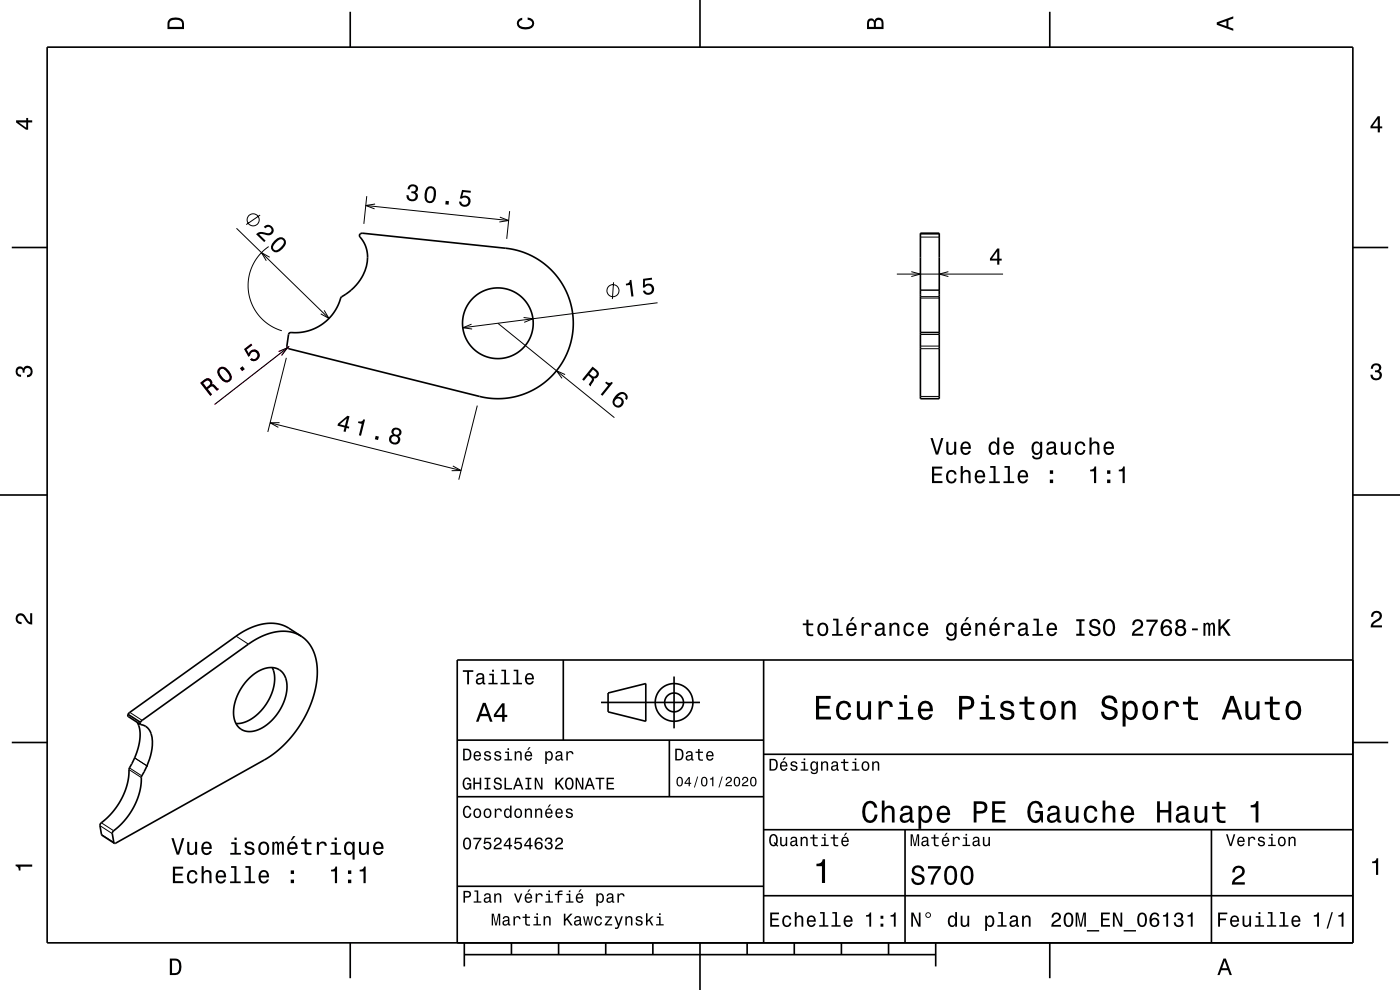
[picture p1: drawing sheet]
<svg xmlns="http://www.w3.org/2000/svg" width="297mm" height="210mm" viewBox="0 0 297 210" stroke-linecap="round" stroke-linejoin="round" font-family="sans-serif">
<g fill="none" stroke="#000" stroke-width=".21">
<path d="M57 52.3a10 10 0 0 0-4.3 9.8 10 10 0 0 0 7.1 8.1M77.8 41.6l-.6 5.9M108.1 44.8l-.6 5.9M130.2 59.9l-.3 3.5M195.3 50.3h4M60.7 75.9l-3.9 15.7M100 68.8l-1.8 .7 2 .3M111.1 67.3l2 .3-1.9 .8M139.5 64.2l-41.3 5.3M195.3 63.2h4M195.3 62.9h4M195.3 71h4"/>
<path d="M195.3 74h4M195.3 73.4h4M195.3 61.5h4M101.3 86l-4 15.8M195.3 84.1h4M50.1 134.9l2.6 1.7M27.5 151.1l2.7 1.7M21.2 175.1l2.6 1.7M21.5 174.5l2.6 1.7M21.5 177l2.6 1.7M27.4 163.2l2.6 1.7M27.5 162.9l2.6 1.7"/>
<path d="M28.6 160.8l2.6 1.7"/>
<circle cx="130" cy="61.7" r="1.28"/>
</g>
<g fill="none" stroke="#000" stroke-width=".35">
<path d="M10 10h277v190h-277zM74.3 2.5v7.5M148.5 0v10M222.7 2.5v7.5M2.5 52.5h7.5M76.4 49.6l.6-.1 30.8 3.2 3.4 .9 3.1 1.5 2.5 2.1 2 2.3 1.4 2.6 1 3.1 .4 2.9-.2 3.3-.9 3.1-1.5 2.9-1.4 1.7-1.4 1.5-1.8 1.3-1.9 1.1-2.1 .8-2.2 .6-2 .2-2.2-.1-2.3-.4-40.5-10.1-.2-.1-.1-.5 .3-2.5a1.04 1.04 0 0 1 1.3-.3 10.1 10.1 0 0 0 9.8-7.5l.2-.2a10.4 10.4 0 0 0 5.5-8.5 7 7 0 0 0-1.7-4.4zM195.3 49.5h4v35.1h-4zM195.3 49.6h4M287 52.5h7.5M195.3 70.5h4M0 105h10M287 105h10"/>
<path d="M63.9 135l-3.2-2-2.1-.7-1.3-.1-1.5 .2-3 .9-2.6 1.6-22.7 16.2-.3 .4M63.9 135l-1.9-.9-2.3-.2-2.4 .4-2.6 1.1-2 1.2-22.5 16.2-.4 .4M63.9 135l1.7 1.5 1.1 2.3 .6 2.7-.1 3-.6 2.9-1.3 3.4-1.6 3-2.5 3.2-2.4 2.3-2.4 1.7-31.9 17.9h-.3M119.5 140v17M162 140v60M287 140h-190v60M2.5 157.5h7.5M27.2 151.5v.5l2.6 1.7M27.2 151.5l2.6 1.7M29.1 153.2a8.8 8.8 0 0 1-.5 7.6l-.2 .3a5.3 5.3 0 0 0-1.1 3.3l-.4 2.5-1.2 2.6-1.5 2.3-2 2.1a1.75 1.75 0 0 0-1 1.2l.4 2.1 2.6 1.7M29.8 153.2v.5M29.8 153.7a2.71 2.71 0 0 1 2.3 1.9 11.6 11.6 0 0 1-1.4 7.9l-.1 .2a4.1 4.1 0 0 0-.7 2.8l-.6 2.5-1.1 2.5-1.5 2.2-1.9 1.9a1.77 1.77 0 0 0-1 1.2l.4 2.1"/>
<path d="M52.8 143.9a5.7 5.7 0 0 1 6.2-2 4.5 4.5 0 0 1 1.7 5.3 10.3 10.3 0 0 1-7 7.9 3.4 3.4 0 0 1-4.2-3.8 10.7 10.7 0 0 1 3.3-7.4zM57.7 141.6a8.4 8.4 0 0 1-1.6 8.3 7.7 7.7 0 0 1-6 3.6M97 157h65M127.5 149h21M129 147l8-2v8l-8-2zM142 157v12M143 143.5v11M287 157.5h7.5M97 169h65M162 176h125M162 160h125M192 176v24"/>
<path d="M257 176v24M97 188h65M162 190h125M74.3 200v7.5M98.5 202.5h100M98.5 200v5M108.5 200v2.5M118.5 200v2.5M128.5 200v2.5M138.5 200v2.5M148.5 200v10M158.5 200v2.5"/>
<path d="M168.5 200v2.5M178.5 200v2.5M188.5 200v2.5M198.5 200v5M222.7 200v7.5"/>
<circle cx="105.6" cy="68.6" r="7.5"/>
<circle cx="143" cy="149" r="2"/>
<circle cx="143" cy="149" r="4"/>
</g>
<g fill="#000">
<path d="M36 4a2.18 2.18 0 0 0-.5 2.2h3.5v-1.2a1.43 1.43 0 0 0-1.7-1.3zM36.3 4.4a2.15 2.15 0 0 1 2.2 .3l.1 1h-2.6v-1z" fill-rule="evenodd"/>
<path d="M109.9 4.2l.9-.4v.4a.7 .7 0 0 0-.7 .5 .7 .7 0 0 0 .3 .8 1.7 1.7 0 0 0 2.5-.5 .9 .9 0 0 0-1-.8v-.5a1.24 1.24 0 0 1 1.4 1.1 1.24 1.24 0 0 1-1 1.4 2.22 2.22 0 0 1-2.5-.7l-.2-.5z" fill-rule="evenodd"/>
<path d="M184.2 4.2l-.3 .7v1.3h3.5v-1.3a.98 .98 0 0 0-.7-1.1 .98 .98 0 0 0-1.2 .6 .84 .84 0 0 0-1.3-.2zM184.5 4.5a.54 .54 0 0 1 .6-.1 .54 .54 0 0 1 .3 .6v.7h-1zM185.9 4.4a.62 .62 0 0 1 .8-.1 .62 .62 0 0 1 .3 .6v.8h-1.2z" fill-rule="evenodd"/>
<path d="M258.1 4.7v.6l3.5 1.2v-.4l-1-.4v-1.4l1-.4v-.4zM258.6 5l1.6-.5v1z" fill-rule="evenodd"/>
<path d="M3.4 25.5v.5l2.1 1.5h.5v-1.5h.8v-.5h-.8v-.5h-.4v.5zM4 26h1.6v1.1z" fill-rule="evenodd"/>
<path d="M292.3 24.7l-1.6 2.1v.4h1.6v.9h.4v-.9h.5v-.4h-.5v-2.1zM292.3 25.2v1.6h-1.1z" fill-rule="evenodd"/>
<path d="M132.8 60.2v.4l.8-.2 .3 2.5h.5l-.5-3.5h-.3a.77 .77 0 0 1-.8 .8zM136.4 59.1v1.9h.4a.79 .79 0 0 1 1.1-.4 .79 .79 0 0 1 .2 1.2 .79 .79 0 0 1-1.2 .1l-.1-.3-.4 .1a1.21 1.21 0 0 0 1.6 .8 1.21 1.21 0 0 0 .6-1.7 1.21 1.21 0 0 0-1.8-.3v-1l1.5-.2v-.4z" fill-rule="evenodd"/>
<path d="M291.1 77.4a1.08 1.08 0 0 1 1.4-.2 1.08 1.08 0 0 1 .4 1.2l-.3 .3a1.06 1.06 0 0 1 .5 1.3 1.06 1.06 0 0 1-1.2 .7 1.1 1.1 0 0 1-1.2-1.2h.5a.71 .71 0 0 0 1 .8 .71 .71 0 0 0 .1-1.3h-.6v-.4a.61 .61 0 0 0 .8-.3 .61 .61 0 0 0-.2-.8 .61 .61 0 0 0-.9 .2l-.1 .5h-.5z" fill-rule="evenodd"/>
<path d="M3.6 78a.86 .86 0 0 1 1.4 .2 1.06 1.06 0 0 1 1.2-.6 1.06 1.06 0 0 1 .7 1.2 1.1 1.1 0 0 1-1.2 1.2v-.4a.71 .71 0 0 0 .8-1 .71 .71 0 0 0-1.3-.1v.6h-.4a.61 .61 0 0 0-.3-.8 .61 .61 0 0 0-.8 .2 .61 .61 0 0 0 .2 .8l.6 .2v.4a1.15 1.15 0 0 1-1.2-.6 1.15 1.15 0 0 1 .3-1.3z" fill-rule="evenodd"/>
<path d="M3.6 130.4a1.22 1.22 0 0 1 2 .7l.4 .6 .4 .3v-1.9h.4v2.4a1.8 1.8 0 0 1-1.7-1.4 .71 .71 0 0 0-.9-.5 .71 .71 0 0 0-.5 .8 .71 .71 0 0 0 .9 .5v.5a1.18 1.18 0 0 1-1.2-.7 1.18 1.18 0 0 1 .2-1.3z" fill-rule="evenodd"/>
<path d="M171.1 131.4v.8h-.8v.4h.8v1.8a1.04 1.04 0 0 0 1.4 .5v-.4a.68 .68 0 0 1-1-.3v-1.6h1v-.4h-1v-.8zM173.7 132.4a1.53 1.53 0 0 0 .9 2.6 1.48 1.48 0 0 0 1.1-1.5 1.48 1.48 0 0 0-1.1-1.4l-.5 .1zM174 132.7a.67 .67 0 0 1 .7-.2 .67 .67 0 0 1 .5 .5 1.11 1.11 0 0 1-.6 1.6 1.17 1.17 0 0 1-.6-1.9zM176.7 131.2v.4h.7v2.9h-.9v.4h2.3v-.4h-.9v-3.3zM180.8 130.9l-.5 .9h.3l.7-.9zM179.8 132.4a1.54 1.54 0 0 0 .8 2.6 1.07 1.07 0 0 0 1.1-.9h-.4l-.3 .3-.3 .2a.76 .76 0 0 1-.7-1h1.7a1.16 1.16 0 0 0-.4-1.3 1.16 1.16 0 0 0-1.5 .1zM180.2 132.7a.66 .66 0 0 1 .8-.2 .66 .66 0 0 1 .3 .8h-1.3zM182.8 132.2v2.7h.4v-1.6a.66 .66 0 0 1 .4-.8 .66 .66 0 0 1 .8 .3l.1 .2h.4a.89 .89 0 0 0-.7-.9 .89 .89 0 0 0-1 .5v-.4zM185.9 132.3l-.2 .6h.4a.55 .55 0 0 1 .6-.5 .55 .55 0 0 1 .4 .8h-.2a1 1 0 0 0-1 .2 1 1 0 0 0-.3 1.1 .93 .93 0 0 0 1.7 0l.1 .3 .5 .1v-.4h-.2v-1.6a1.02 1.02 0 0 0-.7-.8 1.02 1.02 0 0 0-1.1 .2zM186.1 133.8l1.1-.3a.77 .77 0 0 1-.2 .9 .77 .77 0 0 1-.9 0zM188.7 132.2v2.7h.4v-1.6a.63 .63 0 0 1 .4-.8 .63 .63 0 0 1 .8 .4v2h.5v-1.8a.89 .89 0 0 0-.6-1 .89 .89 0 0 0-1.1 .5v-.4zM192 132.4a1.53 1.53 0 0 0 .8 2.6 1.06 1.06 0 0 0 1.1-1.1h-.4a.67 .67 0 0 1-.7 .7 .67 .67 0 0 1-.7-.6 1.11 1.11 0 0 1 .7-1.6 .59 .59 0 0 1 .7 .6h.4a1.09 1.09 0 0 0-.8-.9 1.09 1.09 0 0 0-1.1 .3zM195 132.4a1.54 1.54 0 0 0 .8 2.6 1.07 1.07 0 0 0 1.1-.9h-.5l-.2 .3-.4 .2a.76 .76 0 0 1-.7-1h1.8a1.16 1.16 0 0 0-.5-1.3 1.16 1.16 0 0 0-1.4 .1zM195.3 132.7a.66 .66 0 0 1 .8-.2 .66 .66 0 0 1 .4 .8h-1.4zM201 132.4a1.58 1.58 0 0 0 .7 2.6l.5-.2 .3-.4a.73 .73 0 0 1-.3 1 .73 .73 0 0 1-1-.3h-.4a1.1 1.1 0 0 0 1.2 .8 1.1 1.1 0 0 0 .9-1.2v-2.5h-.4v.4l-.3-.4a.9 .9 0 0 0-1.2 .2zM201.3 132.7a.63 .63 0 0 1 .7-.2 .63 .63 0 0 1 .5 .6 1.11 1.11 0 0 1-.7 1.5 1.19 1.19 0 0 1-.5-1.9zM205.1 130.9l-.5 .9h.3l.7-.9zM204.1 132.4a1.54 1.54 0 0 0 .8 2.6 1.06 1.06 0 0 0 1.1-.9h-.5l-.2 .3-.3 .2a.76 .76 0 0 1-.7-1h1.7a1.16 1.16 0 0 0-.5-1.3 1.16 1.16 0 0 0-1.4 .1zM204.4 132.7a.66 .66 0 0 1 .8-.2 .66 .66 0 0 1 .4 .8h-1.3zM206.9 132.2v2.7h.4v-1.6a.63 .63 0 0 1 .6-.9 .63 .63 0 0 1 .7 .8v1.7h.4v-1.8a.89 .89 0 0 0-.6-1 .89 .89 0 0 0-1.1 .5v-.4zM211.1 130.9l-.5 .9h.3l.7-.9zM210.2 132.4a1.54 1.54 0 0 0 .8 2.6 1.07 1.07 0 0 0 1.1-.9h-.5l-.2 .3-.4 .2a.76 .76 0 0 1-.7-1h1.8a1.17 1.17 0 0 0-.5-1.3 1.17 1.17 0 0 0-1.4 .1zM210.5 132.7a.66 .66 0 0 1 .8-.2 .66 .66 0 0 1 .3 .8h-1.3zM213.1 132.2v2.7h.5v-1.6a.66 .66 0 0 1 .3-.8 .66 .66 0 0 1 .9 .3v.2h.5a.89 .89 0 0 0-.7-.9 .89 .89 0 0 0-1.1 .5v-.4zM216.3 132.3l-.3 .6h.4a.55 .55 0 0 1 .7-.5 .55 .55 0 0 1 .4 .8h-.2a1 1 0 0 0-1.1 .2 1 1 0 0 0-.2 1.1 .93 .93 0 0 0 1.6 0l.1 .3 .6 .1v-.4h-.3v-1.6a1.02 1.02 0 0 0-.7-.8 1.02 1.02 0 0 0-1 .2zM216.5 133.8l1.1-.3a.77 .77 0 0 1-.2 .9 .77 .77 0 0 1-.9 0zM219.2 131.2v.4h.7v2.9h-.9v.4h2.3v-.4h-.9v-3.3zM222.3 132.4a1.55 1.55 0 0 0 .8 2.6 1.07 1.07 0 0 0 1.1-.9h-.4l-.3 .3-.3 .2a.76 .76 0 0 1-.7-1h1.8a1.17 1.17 0 0 0-.5-1.3 1.17 1.17 0 0 0-1.5 .1zM222.7 132.7a.66 .66 0 0 1 .8-.2 .66 .66 0 0 1 .3 .8h-1.3zM228.3 131.4v.4h.7v2.6h-.7v.5h1.8v-.5h-.7v-2.6h.7v-.4zM231.4 131.6a.96 .96 0 0 0-.3 1 .96 .96 0 0 0 1 .6 .77 .77 0 0 1 .9 1 .83 .83 0 0 1-1 .3 .83 .83 0 0 1-.6-.8h-.4a1.21 1.21 0 0 0 1.5 1.3 1.21 1.21 0 0 0 .7-1.8l-.8-.3a.71 .71 0 0 1-.8-.7 .7 .7 0 0 1 .7-.5 .7 .7 0 0 1 .6 .7h.5a1.16 1.16 0 0 0-.7-1.1 1.16 1.16 0 0 0-1.3 .3zM234.3 131.7a2.54 2.54 0 0 0 .4 3.1 1.21 1.21 0 0 0 1.8-.9 1.93 1.93 0 0 0-.9-2.6l-.9 .1zM234.9 131.8l.4-.1a1.7 1.7 0 0 1 .3 2.7l-.3 .1a1.69 1.69 0 0 1-.4-2.7zM240.5 131.7l-.3 .9h.5a.71 .71 0 0 1 .5-.8 .71 .71 0 0 1 .8 .5 .71 .71 0 0 1-.5 .8 1.81 1.81 0 0 0-1.4 1.8h2.4v-.5h-1.9a2.23 2.23 0 0 1 1.5-1.1 1.13 1.13 0 0 0 .1-1.7 1.13 1.13 0 0 0-1.7 .1zM243.2 131.4v.5h1.9a5.2 5.2 0 0 0-1.4 3h.5a5.3 5.3 0 0 1 1.4-3v-.5zM246.7 131.6a2.39 2.39 0 0 0 .2 3.3 1.16 1.16 0 0 0 1.5-.4 1.16 1.16 0 0 0-.1-1.5 1.16 1.16 0 0 0-1.6 0 1.03 1.03 0 0 1 .8-1.3 .58 .58 0 0 1 .7 .6h.4a1.12 1.12 0 0 0-.7-.9 1.12 1.12 0 0 0-1.2 .2zM246.7 133.8a.75 .75 0 0 1 1.5 0 .75 .75 0 0 1-1.5 0zM249.7 131.6a.83 .83 0 0 0 .1 1.4 1.11 1.11 0 0 0-.4 1.5 1.11 1.11 0 0 0 1.6 .4 1.03 1.03 0 0 0 .7-.9 1.03 1.03 0 0 0-.6-1 .89 .89 0 0 0 .4-1.1 .89 .89 0 0 0-1-.6zM249.7 133.9a.75 .75 0 0 1 1.5 0 .75 .75 0 0 1-1.5 0zM249.8 132.3a.6 .6 0 0 1 1.2 0 .6 .6 0 0 1-1.2 0zM252.9 133.3v.4h1.2v-.4zM255.3 132.2v2.7h.4v-2.1l.2-.3h.3l.1 .2v2.2h.4v-2.1l.4-.4 .2 .2v.4v1.9h.5v-1.9a.69 .69 0 0 0-.6-.9l-.5 .3-.2-.2-.3-.1-.5 .3v-.2zM258.5 131.4v3.5h.4v-1.3l.4-.4 1.2 1.7h.6l-1.4-2.1 1.3-1.4h-.6l-1.5 1.6v-1.6z" fill-rule="evenodd"/>
<path d="M291.2 129.9a1.18 1.18 0 0 1 1.9 .3 1.18 1.18 0 0 1-1 1.7l-.5 .3-.3 .5h1.9v.4h-2.4a1.8 1.8 0 0 1 1.4-1.8 .71 .71 0 0 0 .5-.8 .71 .71 0 0 0-.9-.5 .71 .71 0 0 0-.5 .8h-.4z" fill-rule="evenodd"/>
<path d="M98.2 158.8v2.5h.9a1.37 1.37 0 0 0 .7-2.2 1.56 1.56 0 0 0-1.6-.3zM98.6 159.1a.98 .98 0 0 1 1.1 .7 .98 .98 0 0 1-.6 1.2h-.5zM100.7 159.6a1.04 1.04 0 0 0-.2 1.2 1.04 1.04 0 0 0 1 .5l.5-.5h-.3l-.4 .3a.54 .54 0 0 1-.5-.7h1.3a.83 .83 0 0 0-.4-.9 .83 .83 0 0 0-1 .1zM100.9 159.7l.2-.1a.47 .47 0 0 1 .5 .1 .47 .47 0 0 1 .1 .5h-.9zM102.9 159.5l-.2 .1a.69 .69 0 0 0 .9 .9l.2 .1a.43 .43 0 0 1-.4 .5 .43 .43 0 0 1-.4-.4h-.3a.74 .74 0 0 0 .9 .7 .74 .74 0 0 0 .5-1l-1-.4a.38 .38 0 0 1 .3-.5 .38 .38 0 0 1 .4 .4h.3a.78 .78 0 0 0-1.2-.4zM105.1 159.5l-.2 .1a.69 .69 0 0 0 .9 .9l.2 .1a.43 .43 0 0 1-.4 .5 .43 .43 0 0 1-.5-.4h-.3a.74 .74 0 0 0 .9 .7 .74 .74 0 0 0 .5-1l-.9-.4a.38 .38 0 0 1 .3-.5 .38 .38 0 0 1 .4 .4h.3a.77 .77 0 0 0-1.2-.4zM107.2 159.4v.3h.5v1.3h-.7v.3h1.6v-.3h-.6v-1.6zM107.7 158.7v.4h.3v-.4zM109.2 159.4v1.9h.3v-1.1a.45 .45 0 0 1 .4-.6 .45 .45 0 0 1 .5 .5v1.2h.3v-1.3a.63 .63 0 0 0-.5-.7 .63 .63 0 0 0-.7 .4v-.3zM112.2 158.5l-.4 .6h.3l.5-.6zM111.5 159.6a1.04 1.04 0 0 0-.2 1.2 1.04 1.04 0 0 0 1.1 .5l.5-.5h-.3l-.5 .3a.54 .54 0 0 1-.5-.7h1.3a.83 .83 0 0 0-.4-.9 .83 .83 0 0 0-1 .1zM111.8 159.7l.1-.1a.48 .48 0 0 1 .5 .1 .48 .48 0 0 1 .2 .5h-1zM115.7 159.4v2.7h.3v-1.1a.66 .66 0 0 0 .7 .4 .66 .66 0 0 0 .5-.6 .91 .91 0 0 0 0-1.1 .91 .91 0 0 0-1-.3l-.2 .3v-.3zM116.1 159.8a.45 .45 0 0 1 .5-.2 .45 .45 0 0 1 .3 .4 .65 .65 0 0 1 .1 .8 .65 .65 0 0 1-.7 .2 .98 .98 0 0 1-.2-1.2zM118.1 159.5l-.2 .4h.3a.39 .39 0 0 1 .4-.3 .39 .39 0 0 1 .3 .5h-.1a.65 .65 0 0 0-1 .4 .65 .65 0 0 0 .6 .9l.6-.3 .1 .2h.4v-.2l-.2-.1v-1.1a.72 .72 0 0 0-.5-.6 .72 .72 0 0 0-.7 .2zM118.2 160.6l.8-.3a.55 .55 0 0 1-.2 .7 .55 .55 0 0 1-.6 0zM120.1 159.4v1.9h.4v-1.1a.47 .47 0 0 1 .2-.6 .47 .47 0 0 1 .6 .2v.2h.4a.64 .64 0 0 0-.5-.7 .64 .64 0 0 0-.8 .4v-.3z" fill-rule="evenodd"/>
<path d="M98.2 142.2v.3h.9v2.7h.4v-2.7h.9v-.3zM101.3 143l-.3 .5h.4a.47 .47 0 0 1 .5-.4 .47 .47 0 0 1 .4 .6l-.2 .1a.84 .84 0 0 0-1 .2 .84 .84 0 0 0 0 1.1 .9 .9 0 0 0 1.3-.2l.1 .2 .5 .1v-.3l-.3-.1v-1.3a.87 .87 0 0 0-1.4-.5zM101.4 144.3l.9-.3a.66 .66 0 0 1-.1 .7 .66 .66 0 0 1-.8 .1zM103.8 142.9v.3h.6v1.6h-.8v.4h2v-.4h-.8v-1.9zM104.4 142.1v.4h.4v-.4zM106.4 142.1v.3h.6v2.4h-.8v.4h1.9v-.4h-.7v-2.7zM109 142.1v.3h.6v2.4h-.8v.4h1.9v-.4h-.7v-2.7zM111.6 143.1a1.32 1.32 0 0 0 .7 2.1 .9 .9 0 0 0 .9-.7h-.3l-.2 .3-.4 .1a.65 .65 0 0 1-.6-.8h1.6a1 1 0 0 0-.4-1.2 1 1 0 0 0-1.3 .2zM111.9 143.3a.57 .57 0 0 1 .7-.1 .57 .57 0 0 1 .3 .6h-1.2z" fill-rule="evenodd"/>
<path d="M102.4 149.1l-1.4 4h.5l.4-1.2h1.6l.4 1.2h.6l-1.5-4zM102.7 149.7l.7 1.7h-1.3zM106.5 149.2l-1.7 2.4v.5h1.7v1h.5v-1h.6v-.5h-.6v-2.4zM106.5 149.9v1.7h-1.3z" fill-rule="evenodd"/>
<path d="M143.2 158.8v2.5h.9a1.37 1.37 0 0 0 .7-2.2 1.56 1.56 0 0 0-1.6-.3zM143.6 159.1a.98 .98 0 0 1 1.1 .7 .98 .98 0 0 1-.6 1.2h-.5zM145.7 159.5l-.2 .4h.3a.39 .39 0 0 1 .5-.3 .39 .39 0 0 1 .3 .5h-.2a.65 .65 0 0 0-.9 .4 .65 .65 0 0 0 .5 .9l.7-.3v.2h.4v-.2l-.1-.1-.1-1.1a.73 .73 0 0 0-.4-.6 .73 .73 0 0 0-.8 .2zM145.8 160.6l.8-.3a.55 .55 0 0 1-.1 .7 .55 .55 0 0 1-.7 0zM148.1 158.9v.5h-.5v.3h.5v1.3a.75 .75 0 0 0 1 .4v-.3a.48 .48 0 0 1-.7-.3v-1.1h.7v-.3h-.7v-.5zM150 159.6a1.04 1.04 0 0 0-.2 1.2 1.04 1.04 0 0 0 1.1 .5l.5-.5h-.4l-.4 .3a.54 .54 0 0 1-.5-.7h1.3a.83 .83 0 0 0-.4-.9 .83 .83 0 0 0-1 .1zM150.3 159.7l.1-.1a.48 .48 0 0 1 .5 .1 .48 .48 0 0 1 .2 .5h-1z" fill-rule="evenodd"/>
<path d="M173.1 147.6v5h3.2v-.6h-2.5v-1.7h2.2v-.6h-2.2v-1.5h2.4v-.6zM177.8 149.2a2.59 2.59 0 0 0 .5 3.4 1.58 1.58 0 0 0 2.3-1.4h-.6a.95 .95 0 0 1-.9 1 .95 .95 0 0 1-1-.9 1.59 1.59 0 0 1 .9-2.1 .85 .85 0 0 1 .9 .8h.7a1.56 1.56 0 0 0-1.1-1.3 1.56 1.56 0 0 0-1.7 .5zM181.8 148.8v2.5a1.27 1.27 0 0 0 .9 1.4 1.27 1.27 0 0 0 1.5-.7v.6h.6v-3.8h-.6v2.2a.92 .92 0 0 1-.6 1.1 .92 .92 0 0 1-1.2-.4v-2.9zM186.4 148.8v3.8h.6v-2.2a.95 .95 0 0 1 .5-1.1 .95 .95 0 0 1 1.2 .3l.1 .4h.6a1.28 1.28 0 0 0-1-1.4 1.28 1.28 0 0 0-1.4 .8v-.6zM190.8 148.9v.5h1v2.7h-1.3v.5h3.2v-.5h-1.3v-3.2zM191.8 147.4v.8h.6v-.8zM195.1 149.2a2.62 2.62 0 0 0 .5 3.4 1.57 1.57 0 0 0 2.2-1.1h-.6l-.3 .5-.5 .2a1.08 1.08 0 0 1-1-1.3h2.5a1.66 1.66 0 0 0-.7-2 1.66 1.66 0 0 0-2.1 .3zM195.6 149.5a.94 .94 0 0 1 1.2-.2 .94 .94 0 0 1 .5 1h-1.9zM203.5 147.6v5h.6v-2.1h.8a1.47 1.47 0 0 0 1.8-1.2 1.47 1.47 0 0 0-1.5-1.7zM204.1 148.2a1.6 1.6 0 0 1 1.8 .5 .86 .86 0 0 1 0 .9 .86 .86 0 0 1-.9 .3h-.9zM208.1 148.9v.5h1v2.7h-1.3v.5h3.3v-.5h-1.3v-3.2zM209.1 147.4v.8h.7v-.8zM212.6 148.9a1.08 1.08 0 0 0-.3 1.2 1.08 1.08 0 0 0 1 .7l1.1 .4a.57 .57 0 0 1 .2 .6 .57 .57 0 0 1-.5 .4 .96 .96 0 0 1-1.4-.8h-.6a1.6 1.6 0 0 0 1.3 1.4 1.6 1.6 0 0 0 1.7-.8 1.13 1.13 0 0 0-1-1.6l-1.1-.3-.2-.4a.87 .87 0 0 1 .9-.5 .87 .87 0 0 1 .8 .6h.6a1.41 1.41 0 0 0-2.1-1.1zM217.4 147.8v1.1h-1.1v.5h1.1v2.6l.2 .4 .4 .3h1.4v-.5a.97 .97 0 0 1-1.4-.5v-2.3h1.4v-.5h-1.4v-1.1zM221.1 149.2a2.56 2.56 0 0 0 .5 3.4 1.72 1.72 0 0 0 1.8-.2 1.72 1.72 0 0 0 .6-1.7 1.7 1.7 0 0 0-.9-1.9 1.7 1.7 0 0 0-2 .4zM221.6 149.6a.96 .96 0 0 1 1-.4 .96 .96 0 0 1 .7 .8 1.59 1.59 0 0 1-1 2.2 1.19 1.19 0 0 1-1-1.5zM225.2 148.8v3.8h.6v-2.2a.97 .97 0 0 1 .5-1.1 .97 .97 0 0 1 1.1 .2l.1 .7v2.4h.7v-2.5a1.27 1.27 0 0 0-.9-1.4 1.27 1.27 0 0 0-1.5 .6v-.5zM234.1 147.9a1.38 1.38 0 0 0-.3 1.5 1.38 1.38 0 0 0 1.3 .9 1.25 1.25 0 0 1 1.4 .9 1.15 1.15 0 0 1-1.3 .9 1.15 1.15 0 0 1-1-1.1h-.7a1.8 1.8 0 0 0 1.7 1.8 1.8 1.8 0 0 0 1.9-1.6 1.46 1.46 0 0 0-1.5-1.4l-.6-.2a.83 .83 0 0 1-.5-1.1 .83 .83 0 0 1 1.2-.3l.5 .5 .1 .4h.7a1.67 1.67 0 0 0-1-1.6 1.67 1.67 0 0 0-1.9 .4zM238.2 148.8v5.3h.6v-2.1a1.32 1.32 0 0 0 1.4 .7 1.32 1.32 0 0 0 1.1-1.1 2.43 2.43 0 0 0-.8-2.8 1.21 1.21 0 0 0-1.7 .5v-.5zM239.1 149.6a.9 .9 0 0 1 .9-.4 .9 .9 0 0 1 .7 .8 1.61 1.61 0 0 1-.9 2.2 1.18 1.18 0 0 1-1-1.5zM242.8 149.2a2.56 2.56 0 0 0 .5 3.4 1.72 1.72 0 0 0 1.8-.2 1.72 1.72 0 0 0 .6-1.7 1.7 1.7 0 0 0-.9-1.9 1.7 1.7 0 0 0-2 .4zM243.3 149.6a.96 .96 0 0 1 1-.4 .96 .96 0 0 1 .7 .8 1.59 1.59 0 0 1-1 2.2 1.19 1.19 0 0 1-1-1.5zM247.1 148.8v3.8h.6v-2.2a.95 .95 0 0 1 .5-1.1 .95 .95 0 0 1 1.2 .3l.1 .4h.6a1.28 1.28 0 0 0-1-1.4 1.28 1.28 0 0 0-1.4 .8v-.6zM252 147.8v1.1h-1v.5h1l.1 2.6 .2 .4 .4 .3h1.4v-.5a.97 .97 0 0 1-1.4-.5v-2.3h1.4v-.5h-1.4v-1.1zM261 147.6l-1.8 5h.6l.6-1.4h2l.5 1.4h.7l-1.9-5zM261.4 148.3l.7 2.2h-1.5zM264.2 148.8v2.5a1.27 1.27 0 0 0 .9 1.4 1.27 1.27 0 0 0 1.5-.7v.6h.6v-3.8h-.6v2.2a.92 .92 0 0 1-.6 1.1 .92 .92 0 0 1-1.1-.4l-.1-2.9zM269.4 147.8v1.1h-1.1v.5h1.1v2.6l.2 .4 .4 .3 .7 .1 .8-.1v-.5a.97 .97 0 0 1-1.4-.5l-.1-2.3h1.5v-.5h-1.5v-1.1zM273.1 149.2a2.56 2.56 0 0 0 .6 3.4 1.72 1.72 0 0 0 1.8-.2 1.72 1.72 0 0 0 .6-1.7 1.7 1.7 0 0 0-.9-1.9 1.7 1.7 0 0 0-2.1 .4zM273.6 149.6a.96 .96 0 0 1 1-.4 .96 .96 0 0 1 .7 .8 1.59 1.59 0 0 1-.9 2.2 1.19 1.19 0 0 1-1.1-1.5z" fill-rule="evenodd"/>
<path d="M98.4 178a1.44 1.44 0 0 0 .7 2.2 1.45 1.45 0 0 0 .6-2.2 .79 .79 0 0 0-1.3 0zM98.8 178h.5a1.69 1.69 0 0 1 0 1.9h-.5a1.71 1.71 0 0 1 0-1.9zM100.4 177.7v.3h1.4a3.7 3.7 0 0 0-1 2.2h.3a3.8 3.8 0 0 1 1-2.2v-.3zM102.8 177.7l-.2 1.3h.3a.57 .57 0 0 1 .9-.1 .57 .57 0 0 1-.1 .9 .57 .57 0 0 1-.8-.3h-.4a.86 .86 0 0 0 1.1 .8 .86 .86 0 0 0 .6-1.2 .86 .86 0 0 0-1.3-.4l.1-.7h1.1v-.3zM105 177.9l-.2 .6h.3a.5 .5 0 0 1 .4-.6 .5 .5 0 0 1 .6 .4 .5 .5 0 0 1-.4 .6l-.2 .1a1.17 1.17 0 0 0-.8 1.2h1.7v-.4h-1.3l.6-.5a.83 .83 0 0 0 .6-1.2 .83 .83 0 0 0-1.3-.2zM108 177.7l-1.1 1.5v.3h1.1v.7h.3v-.7h.3v-.3h-.3v-1.5zM108 178.1v1.1h-.8zM109.3 177.7l-.2 1.3h.3a.57 .57 0 0 1 .9-.1 .57 .57 0 0 1-.1 .9 .57 .57 0 0 1-.8-.3h-.4a.86 .86 0 0 0 1.1 .8 .86 .86 0 0 0 .6-1.2 .86 .86 0 0 0-1.3-.4l.1-.7h1.1v-.3zM112.3 177.7l-1.1 1.5v.3h1.1v.7h.3v-.7h.4v-.3h-.4v-1.5zM112.3 178.1v1.1h-.8zM113.8 177.8a1.72 1.72 0 0 0 .1 2.3 .83 .83 0 0 0 1.1-.2 .83 .83 0 0 0-.1-1.1 .83 .83 0 0 0-1.1 0 .74 .74 0 0 1 .5-.9l.4 .1 .1 .3h.3a.8 .8 0 0 0-.5-.6 .8 .8 0 0 0-.8 .1zM113.7 179.4a.55 .55 0 0 1 1.1 0 .55 .55 0 0 1-1.1 0zM115.8 177.8l-.2 .7h.3a.44 .44 0 0 1 .2-.6 .44 .44 0 0 1 .6 .2 .44 .44 0 0 1-.1 .6h-.4v.3a.52 .52 0 0 1 .7 .3 .52 .52 0 0 1-.4 .7 .52 .52 0 0 1-.6-.4v-.2h-.4a.84 .84 0 0 0 1.1 .8 .84 .84 0 0 0 .4-1.3l-.1-.1a.72 .72 0 0 0 0-1.1 .72 .72 0 0 0-1.1 .1zM118 177.9l-.2 .6h.3a.5 .5 0 0 1 .4-.6 .5 .5 0 0 1 .6 .4 .5 .5 0 0 1-.4 .6l-.2 .1a1.17 1.17 0 0 0-.8 1.2h1.7v-.4h-1.3l.6-.5a.83 .83 0 0 0 .7-1.2 .83 .83 0 0 0-1.4-.2z" fill-rule="evenodd"/>
<path d="M98.4 171.2a1.45 1.45 0 0 0 .7 2.3 .94 .94 0 0 0 .9-1h-.3a.59 .59 0 0 1-.8 .7 1.31 1.31 0 0 1 .2-2l.3 .1 .2 .4h.4a.85 .85 0 0 0-.6-.8 .85 .85 0 0 0-1 .3zM100.6 171.7a1.04 1.04 0 0 0-.1 1.3 1.04 1.04 0 0 0 1.1 .5 1.04 1.04 0 0 0 .5-1.3 1.04 1.04 0 0 0-1.2-.7zM100.9 171.9a.48 .48 0 0 1 .5-.1 .48 .48 0 0 1 .3 .4 .66 .66 0 0 1 0 .7 .66 .66 0 0 1-.7 .3 .98 .98 0 0 1-.1-1.3zM102.8 171.7a1.04 1.04 0 0 0-.2 1.3 1.04 1.04 0 0 0 1.2 .5 1.04 1.04 0 0 0 .5-1.3 1.04 1.04 0 0 0-1.2-.7zM103 171.9a.48 .48 0 0 1 .5-.1 .48 .48 0 0 1 .4 .4 .66 .66 0 0 1 0 .7 .66 .66 0 0 1-.7 .3 .97 .97 0 0 1-.2-1.3zM105 171.5v2h.3v-1.1a.47 .47 0 0 1 .2-.6 .47 .47 0 0 1 .6 .2l.1 .1h.3a.64 .64 0 0 0-.5-.6 .64 .64 0 0 0-.7 .4v-.4zM107.1 171.7a1.06 1.06 0 0 0-.2 1.2 1.06 1.06 0 0 0 .9 .6l.4-.3v.3h.3v-2.6h-.3v.9a.63 .63 0 0 0-1.1-.1zM107.4 171.9a.44 .44 0 0 1 .4-.1 .44 .44 0 0 1 .4 .4 .65 .65 0 0 1 0 .7 .65 .65 0 0 1-.7 .3l-.2-.4zM109.3 171.7a1.04 1.04 0 0 0-.1 1.3 1.04 1.04 0 0 0 1.1 .5 1.04 1.04 0 0 0 .5-1.3 1.04 1.04 0 0 0-1.2-.7zM109.5 171.9a.48 .48 0 0 1 .6-.1 .48 .48 0 0 1 .3 .4 .66 .66 0 0 1 0 .7 .66 .66 0 0 1-.7 .3 .98 .98 0 0 1-.2-1.3zM111.4 171.5v2h.3v-1.1a.45 .45 0 0 1 .3-.7 .45 .45 0 0 1 .5 .6v1.2h.4v-1.3a.63 .63 0 0 0-.5-.7 .63 .63 0 0 0-.7 .3v-.3zM113.5 171.5v2h.3v-1.1a.45 .45 0 0 1 .3-.6 .45 .45 0 0 1 .6 .2v1.5h.3v-1.3a.63 .63 0 0 0-.4-.7 .63 .63 0 0 0-.8 .3v-.3zM116.5 170.7l-.3 .6h.2l.5-.6zM115.9 171.7a1.04 1.04 0 0 0-.2 1.2 1.04 1.04 0 0 0 1 .6l.5-.6h-.3l-.4 .4a.54 .54 0 0 1-.5-.7h1.2a.83 .83 0 0 0-.3-1 .83 .83 0 0 0-1 .1zM116.1 171.9l.2-.1a.47 .47 0 0 1 .4 .1 .47 .47 0 0 1 .2 .4h-.9zM118 171.7a1.04 1.04 0 0 0-.2 1.2 1.04 1.04 0 0 0 1.1 .6l.5-.6h-.3l-.5 .4a.53 .53 0 0 1-.5-.7h1.3a.83 .83 0 0 0-.3-1 .83 .83 0 0 0-1.1 .1zM118.3 171.9l.1-.1a.47 .47 0 0 1 .5 .1 .47 .47 0 0 1 .2 .4h-1zM120.2 171.6l-.1 .2a.69 .69 0 0 0 .8 .9l.3 .1a.43 .43 0 0 1-.4 .5 .43 .43 0 0 1-.5-.4h-.3a.74 .74 0 0 0 .9 .7 .74 .74 0 0 0 .5-1.1l-1-.3a.38 .38 0 0 1 .3-.5 .38 .38 0 0 1 .5 .3h.3a.77 .77 0 0 0-1.3-.4z" fill-rule="evenodd"/>
<path d="M98.4 165.3a1.44 1.44 0 0 0 .7 2.2l.3-.1 .3-.3 .1 .4h.2v-1.4h-.9v.3h.5a.61 .61 0 0 1-.8 .8 1.45 1.45 0 0 1 0-1.9 .51 .51 0 0 1 .8 .4h.4a.85 .85 0 0 0-.7-.8 .85 .85 0 0 0-.9 .4zM100.4 165v2.5h.4v-1.2h1v1.2h.3v-2.5h-.3v1h-1v-1zM102.8 165v.3h.5v1.9h-.5v.3h1.2v-.3h-.4v-1.9h.4v-.3zM105 165.1a.69 .69 0 0 0-.2 .8 .69 .69 0 0 0 .7 .4l.3 .1a.46 .46 0 0 1 .3 .7 .46 .46 0 0 1-.7 .1l-.4-.6h-.3a.86 .86 0 0 0 1.1 1 .86 .86 0 0 0 .5-1.3l-.6-.3a.51 .51 0 0 1-.6-.4 .5 .5 0 0 1 .6-.4 .5 .5 0 0 1 .4 .5h.3a.85 .85 0 0 0-.5-.8 .85 .85 0 0 0-.9 .2zM107 165v2.5h1.6v-.3h-1.2v-2.2zM109.7 165l-.9 2.5h.4l.2-.8h1l.3 .8h.3l-.9-2.5zM109.9 165.3l.4 1.1h-.8zM111.5 165v.3h.4v1.9h-.4v.3h1.2v-.3h-.4v-1.9h.4v-.3zM113.4 165v2.5h.3v-2.1l1 2.1h.4v-2.5h-.3v2l-1-2zM117.8 165v2.5h.4v-.9l.2-.3 .9 1.2h.4l-1-1.5 1-1h-.5l-1 1.1v-1.1zM120.1 165.2a1.45 1.45 0 0 0 .7 2.3 1.45 1.45 0 0 0 .6-2.3 .84 .84 0 0 0-1.3 0zM120.5 165.3l.3-.1a1.18 1.18 0 0 1 0 2 1.21 1.21 0 0 1-.3-1.9zM122.1 165v2.5h.3v-2.1l1 2.1h.4v-2.5h-.3v2l-1-2zM124.9 165l-.9 2.5h.3l.3-.8h1l.3 .8h.3l-.9-2.5zM125.1 165.3l.4 1.1h-.8zM126.4 165v.3h.7v2.2h.3v-2.2h.8v-.3zM128.7 165v2.5h1.6v-.3h-1.3v-.9h1.1v-.3h-1.1v-.7h1.2v-.3z" fill-rule="evenodd"/>
<path d="M143.7 165a1.16 1.16 0 0 0 .5 1.8 1.16 1.16 0 0 0 .5-1.8 .63 .63 0 0 0-1 0zM144 165.1l.2-.1a.98 .98 0 0 1 0 1.6l-.2-.1-.2-.3v-.7zM146.1 164.8l-.9 1.2v.3h.9v.5h.2v-.5h.3v-.3h-.3v-1.2zM146.1 165.2v.8h-.6zM147.9 164.7l-.7 2.3h.2l.7-2.3zM148.9 165a1.15 1.15 0 0 0 .5 1.8 1.16 1.16 0 0 0 .5-1.8 .63 .63 0 0 0-1 0zM149.2 165.1l.2-.1a.98 .98 0 0 1 0 1.6l-.2-.1-.2-.3v-.7zM150.6 165.1v.3h.5v1.4h.2v-2zM153.1 164.7l-.7 2.3h.2l.7-2.3zM154.1 164.9l-.2 .6h.3a.4 .4 0 0 1 .3-.5 .4 .4 0 0 1 .5 .3 .4 .4 0 0 1-.3 .5l-.2 .1a.93 .93 0 0 0-.6 .9h1.4v-.3h-1.1l.5-.4a.67 .67 0 0 0 .5-1 .67 .67 0 0 0-1.1-.2zM155.8 165a1.15 1.15 0 0 0 .5 1.8 1.16 1.16 0 0 0 .5-1.8 .63 .63 0 0 0-1 0zM156.1 165.1l.2-.1a.98 .98 0 0 1 0 1.6l-.2-.1-.2-.3v-.7zM157.6 164.9l-.2 .6h.3a.4 .4 0 0 1 .3-.5 .4 .4 0 0 1 .5 .3 .4 .4 0 0 1-.3 .5l-.2 .1a.94 .94 0 0 0-.6 .9h1.3v-.3h-1l.4-.4a.67 .67 0 0 0 .6-1 .67 .67 0 0 0-1.1-.2zM159.3 165a1.16 1.16 0 0 0 .5 1.8 1.16 1.16 0 0 0 .5-1.8 .63 .63 0 0 0-1 0zM159.6 165.1l.2-.1a.98 .98 0 0 1 0 1.6l-.2-.1-.2-.3v-.7z" fill-rule="evenodd"/>
<path d="M163.2 161v2.5h.9a1.37 1.37 0 0 0 .7-2.2 1.58 1.58 0 0 0-1.6-.3zM163.6 161.3a.98 .98 0 0 1 1.1 .7 .98 .98 0 0 1-.6 1.2h-.5zM166.4 160.7l-.4 .6h.2l.5-.6zM165.7 161.7a1.04 1.04 0 0 0-.2 1.2 1.04 1.04 0 0 0 1 .6l.5-.6h-.3l-.4 .4a.54 .54 0 0 1-.5-.7h1.3a.83 .83 0 0 0-.4-1 .83 .83 0 0 0-1 .1zM165.9 161.9l.2-.1a.48 .48 0 0 1 .5 .1 .48 .48 0 0 1 .1 .4h-.9zM167.9 161.6l-.2 .2a.68 .68 0 0 0 .9 .9l.2 .1a.43 .43 0 0 1-.4 .5 .43 .43 0 0 1-.4-.4h-.3a.74 .74 0 0 0 .9 .7 .74 .74 0 0 0 .5-1.1l-1-.3a.38 .38 0 0 1 .3-.5 .38 .38 0 0 1 .4 .4l.3-.1a.78 .78 0 0 0-1.2-.4zM170 161.6v.3h.5v1.3h-.7v.3h1.7v-.3h-.7v-1.6zM170.5 160.9v.3h.3v-.3zM172.1 161.7a1.06 1.06 0 0 0-.2 1.2 1.06 1.06 0 0 0 .9 .6l.4-.3a.52 .52 0 0 1-.2 .7 .52 .52 0 0 1-.7-.3h-.3a.78 .78 0 0 0 .9 .6 .78 .78 0 0 0 .6-.8v-1.9h-.3v.4l-.2-.3a.64 .64 0 0 0-.9 .1zM172.4 161.9a.45 .45 0 0 1 .4-.1 .45 .45 0 0 1 .4 .4 .65 .65 0 0 1 0 .7 .65 .65 0 0 1-.7 .3l-.2-.4zM174.2 161.5v2h.3v-1.1a.45 .45 0 0 1 .3-.6 .45 .45 0 0 1 .5 .2l.1 1.5h.3v-1.3a.63 .63 0 0 0-.5-.7 .63 .63 0 0 0-.7 .3v-.3zM176.6 161.6l-.2 .5h.3a.39 .39 0 0 1 .4-.4 .39 .39 0 0 1 .3 .6h-.1a.65 .65 0 0 0-1 .4 .65 .65 0 0 0 .6 .8l.6-.3 .1 .2 .4 .1-.2-.4v-1a.73 .73 0 0 0-1.2-.5zM176.7 162.7l.8-.2a.55 .55 0 0 1-.2 .6 .55 .55 0 0 1-.6 .1zM178.9 161v.6h-.5v.3h.5l.1 1.3a.75 .75 0 0 0 1 .3v-.3a.48 .48 0 0 1-.7-.2v-1.1h.7v-.3h-.7v-.6zM180.8 161.6v.3h.5v1.3h-.6v.3h1.6v-.3h-.6v-1.6zM181.3 160.9v.3h.4v-.3zM183 161.7a1.04 1.04 0 0 0-.2 1.3 1.04 1.04 0 0 0 1.2 .5 1.04 1.04 0 0 0 .4-1.3 1.04 1.04 0 0 0-1.2-.7zM183.2 161.9a.48 .48 0 0 1 .5-.1 .48 .48 0 0 1 .4 .4 .66 .66 0 0 1 0 .7 .66 .66 0 0 1-.7 .3 .98 .98 0 0 1-.2-1.3zM185 161.5v2h.3v-1.1a.45 .45 0 0 1 .3-.6 .45 .45 0 0 1 .6 .2v1.5h.3v-1.3a.63 .63 0 0 0-.4-.7 .63 .63 0 0 0-.8 .3v-.3z" fill-rule="evenodd"/>
<path d="M163.4 177.2a1.45 1.45 0 0 0 .7 2.3l.5-.2 .3 .3 .2-.2-.3-.3a1.53 1.53 0 0 0-.5-2.2l-.6 .1zM163.8 177.3l.3-.1a1.21 1.21 0 0 1 .5 1.7l-.3-.3-.2 .2 .3 .3a.45 .45 0 0 1-.7-.1 1.62 1.62 0 0 1 .1-1.7zM165.5 177.5v1.3a.63 .63 0 0 0 .4 .7 .63 .63 0 0 0 .8-.3v.3h.3v-2h-.3v1.2a.46 .46 0 0 1-.3 .5 .46 .46 0 0 1-.6-.2v-1.5zM167.9 177.6l-.2 .5h.3a.39 .39 0 0 1 .5-.4 .39 .39 0 0 1 .2 .6h-.1a.65 .65 0 0 0-.9 .4 .65 .65 0 0 0 .5 .8l.6-.3 .1 .2 .4 .1v-.3h-.2v-1.1a.73 .73 0 0 0-1.2-.5zM168 178.7l.8-.2a.55 .55 0 0 1-.2 .6 .55 .55 0 0 1-.6 .1zM169.8 177.5v2h.4v-1.1a.45 .45 0 0 1 .2-.6 .45 .45 0 0 1 .6 .2v1.5h.3v-1.3a.63 .63 0 0 0-.4-.7 .63 .63 0 0 0-.8 .3v-.3zM172.4 177v.6h-.5v.3h.5l.1 1.3a.75 .75 0 0 0 1 .3v-.3a.49 .49 0 0 1-.7-.2v-1.1h.7v-.3h-.7v-.6zM174.3 177.6v.3h.5v1.3h-.6v.3h1.6v-.3h-.6v-1.6zM174.8 176.9v.3h.4v-.3zM176.8 177v.6h-.6v.3h.6v1.3a.74 .74 0 0 0 1 .3v-.3a.49 .49 0 0 1-.7-.2v-1.1h.7v-.3h-.7v-.6zM179.4 176.7l-.4 .6h.2l.5-.6zM178.7 177.7a1.04 1.04 0 0 0-.2 1.2 1.04 1.04 0 0 0 1 .6l.5-.6h-.3l-.4 .4a.54 .54 0 0 1-.5-.7h1.3a.83 .83 0 0 0-.4-1 .83 .83 0 0 0-1 .1zM178.9 177.9l.2-.1a.48 .48 0 0 1 .5 .1 .48 .48 0 0 1 .1 .4h-.9z" fill-rule="evenodd"/>
<path d="M183.4 170.5a3.6 3.6 0 0 0 0 3.5 1.59 1.59 0 0 0 1.8 .5 1.59 1.59 0 0 0 1-1.7h-.6a1.06 1.06 0 0 1-1.5 1.1 2.68 2.68 0 0 1 0-3.4 .92 .92 0 0 1 1.4 .8h.6a1.53 1.53 0 0 0-1.1-1.4 1.53 1.53 0 0 0-1.6 .6zM187.1 169.8v4.7h.5v-2a.82 .82 0 0 1 .6-1 .82 .82 0 0 1 1 .4v2.6h.6v-2.3a1.13 1.13 0 0 0-.8-1.3 1.13 1.13 0 0 0-1.4 .6v-1.7zM191.3 171.2l-.3 .8h.5a.71 .71 0 0 1 .9-.7 .71 .71 0 0 1 .5 1l-.3 .1a1.47 1.47 0 0 0-1.7 1.2 .94 .94 0 0 0 1 1l.6-.2 .5-.4 .2 .4 .7 .1v-.5h-.3v-2.1a1.31 1.31 0 0 0-2.3-.7zM191.6 173.1l1.4-.4a.99 .99 0 0 1-.3 1.1 .99 .99 0 0 1-1.1 .1l-.2-.4zM194.8 171v4.8h.6v-1.9a1.19 1.19 0 0 0 1.3 .7 1.19 1.19 0 0 0 1-1.1 1.94 1.94 0 0 0-1.3-2.6 1.06 1.06 0 0 0-1 .6v-.5zM195.7 171.7a.81 .81 0 0 1 .8-.3 .81 .81 0 0 1 .6 .7 1.45 1.45 0 0 1-.8 2 1.52 1.52 0 0 1-.6-2.4zM199.1 171.4a1.98 1.98 0 0 0 1 3.2 1.36 1.36 0 0 0 1.4-1.1h-.6l-.2 .4-.5 .2a.97 .97 0 0 1-.9-1.2h2.3a1.5 1.5 0 0 0-.7-1.8 1.5 1.5 0 0 0-1.8 .3zM199.5 171.6a.85 .85 0 0 1 1.1-.1 .85 .85 0 0 1 .4 .9h-1.7zM206.6 170v4.5h.6v-1.9a1.96 1.96 0 0 0 2.2-.7 1.29 1.29 0 0 0-1.3-1.9zM207.2 170.5a1.44 1.44 0 0 1 1.6 .4 .77 .77 0 0 1-.1 .9 .77 .77 0 0 1-.8 .2h-.7zM210.5 170v4.5h2.8v-.6h-2.2v-1.5h2v-.5h-2v-1.4h2.2v-.5zM218.4 170.5a3.1 3.1 0 0 0 .5 3.9 1.43 1.43 0 0 0 1.9-.5l.1 .6h.4v-2.5h-1.7v.6h1a1.1 1.1 0 0 1-1.4 1.3 2.61 2.61 0 0 1 0-3.4 .91 .91 0 0 1 1.4 .8h.6a1.54 1.54 0 0 0-1.1-1.4 1.54 1.54 0 0 0-1.7 .6zM222.6 171.2l-.4 .8h.6a.71 .71 0 0 1 .8-.7 .71 .71 0 0 1 .5 1l-.3 .1a1.47 1.47 0 0 0-1.7 1.2 .94 .94 0 0 0 1 1l.6-.2 .6-.4 .1 .4 .7 .1v-.5h-.3v-2.1a1.31 1.31 0 0 0-2.2-.7zM222.8 173.1l1.4-.4a.99 .99 0 0 1-.2 1.1 .99 .99 0 0 1-1.2 .1l-.1-.4zM226.1 171v2.3a1.14 1.14 0 0 0 .8 1.2 1.14 1.14 0 0 0 1.4-.6v.6h.5v-3.5h-.6v2a.83 .83 0 0 1-.5 1 .83 .83 0 0 1-1-.4v-2.6zM230.3 171.4a1.96 1.96 0 0 0 1.1 3.2 1.36 1.36 0 0 0 1.4-1.4h-.5a.86 .86 0 0 1-.9 .9 .86 .86 0 0 1-.9-.8 1.43 1.43 0 0 1 .9-1.9 .77 .77 0 0 1 .8 .7h.6a1.41 1.41 0 0 0-1-1.2 1.41 1.41 0 0 0-1.5 .5zM233.9 169.8v4.7h.6v-2a.82 .82 0 0 1 .5-1 .82 .82 0 0 1 1 .4l.1 2.6h.5v-2.3a1.13 1.13 0 0 0-.7-1.3 1.13 1.13 0 0 0-1.4 .6v-1.7zM238.1 171.4a1.98 1.98 0 0 0 1 3.2 1.36 1.36 0 0 0 1.4-1.1h-.5l-.3 .4-.5 .2a.97 .97 0 0 1-.9-1.2h2.3a1.5 1.5 0 0 0-.6-1.8 1.5 1.5 0 0 0-1.9 .3zM238.6 171.6a.85 .85 0 0 1 1-.1 .85 .85 0 0 1 .4 .9h-1.7zM245.5 170v4.5h.6v-2.1h1.8v2.1h.6v-4.5h-.6v1.8h-1.8v-1.8zM249.9 171.2l-.3 .3v.5h.5a.71 .71 0 0 1 .8-.7 .71 .71 0 0 1 .5 1l-.2 .1a1.46 1.46 0 0 0-1.8 1.2 .93 .93 0 0 0 1.1 1l.6-.2 .5-.4 .1 .4 .8 .1v-.5h-.4v-2.1a1.31 1.31 0 0 0-2.2-.7zM250.1 173.1l1.4-.4a.99 .99 0 0 1-.2 1.1 .99 .99 0 0 1-1.2 .1l-.1-.4zM253.4 171v2.3a1.14 1.14 0 0 0 .8 1.2 1.14 1.14 0 0 0 1.4-.6v.6h.5v-3.5h-.6v2a.83 .83 0 0 1-.4 1 .83 .83 0 0 1-1.1-.4v-2.6zM258.1 170.1v1h-1v.5h1v2.3l.2 .4 .4 .2 1.3 .1v-.5a.88 .88 0 0 1-1.3-.5v-2h1.3v-.5h-1.3v-1zM265.3 170.8v.5h1.1v3.2h.6v-4.6h-.5a1 1 0 0 1-1.2 .9z" fill-rule="evenodd"/>
<path d="M193.2 177v2.5h.3v-2.3l.4 2.3h.3l.5-2.3v2.3h.3v-2.5h-.5l-.4 2.2-.5-2.2zM195.7 177.6l-.2 .5h.3a.39 .39 0 0 1 .5-.4 .39 .39 0 0 1 .3 .6h-.2a.65 .65 0 0 0-.9 .4 .65 .65 0 0 0 .5 .8l.7-.3v.2l.4 .1v-.3h-.1l-.1-1.1a.73 .73 0 0 0-1.2-.5zM195.8 178.7l.8-.2a.55 .55 0 0 1-.1 .6 .55 .55 0 0 1-.7 .1zM198.1 177v.6h-.5v.3h.5v1.3a.74 .74 0 0 0 1 .3v-.3a.49 .49 0 0 1-.7-.2v-1.1h.7v-.3h-.7v-.6zM200.7 176.7l-.4 .6h.3l.5-.6zM200 177.7a1.04 1.04 0 0 0-.2 1.2 1.04 1.04 0 0 0 1.1 .6l.5-.6h-.4l-.4 .4a.54 .54 0 0 1-.5-.7h1.3a.83 .83 0 0 0-.4-1 .83 .83 0 0 0-1 .1zM200.3 177.9l.1-.1a.48 .48 0 0 1 .5 .1 .48 .48 0 0 1 .2 .4h-1zM202.1 177.5v2h.3v-1.1a.47 .47 0 0 1 .3-.6 .47 .47 0 0 1 .6 .2v.1h.3a.64 .64 0 0 0-.4-.6 .64 .64 0 0 0-.8 .4v-.4zM204.3 177.6v.3h.5v1.3h-.6v.3h1.6v-.3h-.6v-1.6zM204.8 176.9v.3h.4v-.3zM206.6 177.6l-.2 .5h.3a.39 .39 0 0 1 .4-.4 .39 .39 0 0 1 .3 .6h-.1a.65 .65 0 0 0-1 .4 .65 .65 0 0 0 .6 .8l.6-.3 .1 .2 .4 .1v-.3h-.2v-1.1a.72 .72 0 0 0-.5-.6 .72 .72 0 0 0-.7 .1zM206.7 178.7l.8-.2a.55 .55 0 0 1-.2 .6 .55 .55 0 0 1-.6 .1zM208.5 177.5v1.3a.63 .63 0 0 0 .5 .7 .63 .63 0 0 0 .7-.3v.3h.3v-2h-.3v1.2a.46 .46 0 0 1-.3 .5 .46 .46 0 0 1-.6-.2v-1.5z" fill-rule="evenodd"/>
<path d="M260.1 177l.8 2.5h.4l.8-2.5h-.4l-.6 2.1-.7-2.1zM262.7 177.7a1.04 1.04 0 0 0-.2 1.2 1.04 1.04 0 0 0 1 .6l.5-.6h-.3l-.4 .4a.54 .54 0 0 1-.5-.7h1.3a.83 .83 0 0 0-.4-1 .83 .83 0 0 0-1 .1zM262.9 177.9l.2-.1a.48 .48 0 0 1 .5 .1 .48 .48 0 0 1 .1 .4h-.9zM264.8 177.5v2h.3v-1.1a.47 .47 0 0 1 .3-.6 .47 .47 0 0 1 .6 .2v.1h.3a.64 .64 0 0 0-.5-.6 .64 .64 0 0 0-.7 .4v-.4zM267 177.6l-.1 .2a.69 .69 0 0 0 .9 .9l.2 .1a.43 .43 0 0 1-.4 .5 .43 .43 0 0 1-.5-.4h-.3a.74 .74 0 0 0 .9 .7 .74 .74 0 0 0 .5-1.1l-.9-.3a.38 .38 0 0 1 .3-.5 .38 .38 0 0 1 .4 .4l.3-.1a.78 .78 0 0 0-1.3-.4zM269.2 177.6v.3h.5v1.3h-.7v.3h1.6v-.3h-.6v-1.6zM269.7 176.9v.3h.3v-.3zM271.3 177.7a1.04 1.04 0 0 0-.1 1.3 1.04 1.04 0 0 0 1.1 .5 1.04 1.04 0 0 0 .5-1.3 1.04 1.04 0 0 0-1.2-.7zM271.5 177.9a.48 .48 0 0 1 .6-.1 .48 .48 0 0 1 .3 .4 .67 .67 0 0 1 0 .7 .67 .67 0 0 1-.7 .3 .98 .98 0 0 1-.2-1.3zM273.3 177.5v2h.4v-1.1a.45 .45 0 0 1 .3-.7 .45 .45 0 0 1 .5 .6v1.2h.4v-1.3a.63 .63 0 0 0-.5-.7 .63 .63 0 0 0-.7 .3v-.3z" fill-rule="evenodd"/>
<path d="M3.3 183.4h3.5v.4h-2.5v.9h-.3a.77 .77 0 0 0-.7-1z" fill-rule="evenodd"/>
<path d="M98.3 189v2.5h.4v-1.1a.96 .96 0 0 0 1.2-.7 .67 .67 0 0 0-.7-.7zM98.7 189.3h.4a.43 .43 0 0 1 .5 .4 .43 .43 0 0 1-.5 .4h-.4zM100.6 188.9v.3h.5v2h-.6v.3h1.6v-.3h-.6v-2.3zM102.9 189.6l-.2 .5h.3a.39 .39 0 0 1 .5-.4 .39 .39 0 0 1 .2 .6h-.1a.65 .65 0 0 0-.9 .4 .65 .65 0 0 0 .5 .8l.6-.3 .1 .2 .4 .1v-.3h-.2v-1.1a.73 .73 0 0 0-1.2-.5zM103 190.7l.8-.2a.55 .55 0 0 1-.2 .6 .55 .55 0 0 1-.6 .1zM104.8 189.5v2h.4v-1.1a.45 .45 0 0 1 .2-.6 .45 .45 0 0 1 .6 .2v1.5h.3v-1.3a.63 .63 0 0 0-.4-.7 .63 .63 0 0 0-.8 .3v-.3zM109 189.5l.8 2h.3l.7-2h-.3l-.6 1.6-.5-1.6zM112.2 188.7l-.4 .6h.3l.5-.6zM111.5 189.7a1.04 1.04 0 0 0-.2 1.2 1.04 1.04 0 0 0 1.1 .6l.5-.6h-.3l-.5 .4a.54 .54 0 0 1-.5-.7h1.3a.83 .83 0 0 0-.4-1 .83 .83 0 0 0-1 .1zM111.8 189.9l.1-.1a.48 .48 0 0 1 .5 .1 .48 .48 0 0 1 .2 .4h-1zM113.6 189.5v2h.4v-1.1a.47 .47 0 0 1 .2-.6 .47 .47 0 0 1 .6 .2v.1h.4a.64 .64 0 0 0-.5-.6 .64 .64 0 0 0-.8 .4v-.4zM115.8 189.6v.3h.5v1.3h-.6v.3h1.6v-.3h-.6v-1.6zM116.3 188.9v.3h.4v-.3zM117.7 189.6v.3h.6v1.6h.3v-1.6h.7v-.3h-.7v-.3l.7-.1v-.3a.68 .68 0 0 0-.7 0 .68 .68 0 0 0-.3 .7zM120.2 189.6v.3h.5v1.3h-.7v.3h1.6v-.3h-.6v-1.6zM120.7 188.9v.3h.3v-.3zM123 188.7l-.3 .6h.2l.5-.6zM122.4 189.7a1.04 1.04 0 0 0-.2 1.2 1.04 1.04 0 0 0 1 .6l.5-.6h-.3l-.4 .4a.54 .54 0 0 1-.5-.7h1.2a.83 .83 0 0 0-.3-1 .83 .83 0 0 0-1 .1zM122.6 189.9l.2-.1a.48 .48 0 0 1 .5 .1 .48 .48 0 0 1 .1 .4h-.9zM126.5 189.5v2.7h.3v-1a.66 .66 0 0 0 .7 .3 .66 .66 0 0 0 .6-.6 .91 .91 0 0 0 0-1 .91 .91 0 0 0-1-.3l-.3 .2v-.3zM127 189.9a.45 .45 0 0 1 .5-.1 .45 .45 0 0 1 .3 .4v.3a.6 .6 0 0 1-.5 .8 .85 .85 0 0 1-.3-1.4zM128.9 189.6l-.2 .5h.3a.39 .39 0 0 1 .5-.4 .39 .39 0 0 1 .3 .6h-.2a.65 .65 0 0 0-.9 .4 .65 .65 0 0 0 .5 .8l.6-.3 .1 .2 .4 .1v-.3h-.2v-1.1a.73 .73 0 0 0-1.2-.5zM129 190.7l.8-.2a.55 .55 0 0 1-.1 .6 .55 .55 0 0 1-.7 .1zM131 189.5v2h.3v-1.1a.47 .47 0 0 1 .3-.6 .47 .47 0 0 1 .6 .2v.1h.3a.64 .64 0 0 0-.5-.6 .64 .64 0 0 0-.7 .4v-.4z" fill-rule="evenodd"/>
<path d="M104.3 193.8v2.5h.3v-2.3l.5 2.3h.3l.4-2.3v2.3h.3v-2.5h-.4l-.5 2.2-.4-2.2zM106.8 194.5l-.1 .4h.2a.39 .39 0 0 1 .5-.3 .39 .39 0 0 1 .3 .5h-.2a.65 .65 0 0 0-.9 .4 .65 .65 0 0 0 .6 .9l.6-.3 .1 .2h.4l-.2-.4v-1a.73 .73 0 0 0-1.3-.4zM107 195.6l.8-.3a.55 .55 0 0 1-.2 .7 .55 .55 0 0 1-.6 0zM108.9 194.4v1.9h.3v-1.1a.47 .47 0 0 1 .3-.6 .47 .47 0 0 1 .6 .2v.2h.3a.64 .64 0 0 0-.5-.7 .64 .64 0 0 0-.7 .4v-.3zM111.4 193.9v.5h-.5v.3h.5v1.3a.75 .75 0 0 0 1 .4v-.3l-.6-.1-.1-.4v-.9h.7v-.3h-.7v-.5zM113.3 194.4v.3h.5v1.3h-.7v.3h1.7v-.3h-.7v-1.6zM113.8 193.7v.4h.3v-.4zM115.3 194.4v1.9h.3v-1.1a.45 .45 0 0 1 .3-.6 .45 .45 0 0 1 .6 .3v1.4h.3v-1.3a.63 .63 0 0 0-.4-.7 .63 .63 0 0 0-.8 .4v-.3zM119.6 193.8v2.5h.3v-.9l.3-.3 .9 1.2h.4l-1-1.4 1-1.1h-.5l-1.1 1.2v-1.2zM122 194.5l-.2 .4h.3a.39 .39 0 0 1 .5-.3 .39 .39 0 0 1 .3 .5h-.2a.65 .65 0 0 0-.9 .4 .65 .65 0 0 0 .5 .9l.7-.3v.2h.4l-.2-.4v-1a.73 .73 0 0 0-1.2-.4zM122.1 195.6l.8-.3a.55 .55 0 0 1-.1 .7 .55 .55 0 0 1-.6 0zM123.7 194.4l.4 1.9h.3l.3-1.6 .3 1.6h.3l.5-1.9h-.3l-.3 1.6-.3-1.6h-.3l-.3 1.6-.3-1.6zM126.3 194.6a1.04 1.04 0 0 0-.2 1.2 1.04 1.04 0 0 0 1.1 .5l.4-.4 .1-.3h-.3l-.3 .5a.73 .73 0 0 1-.7-.8 .73 .73 0 0 1 .7-.7l.3 .4h.3a.78 .78 0 0 0-.5-.7 .78 .78 0 0 0-.9 .3zM128.4 194.4v.2h1l-1.1 1.5v.2h1.6v-.3h-1.2l1.1-1.4v-.2zM130.4 194.4l.7 2-.2 .3h-.4v.3a.64 .64 0 0 0 .8-.4l.8-2.2h-.3l-.6 1.6-.5-1.6zM132.7 194.4v1.9h.3v-1.1a.49 .49 0 0 1 .2-.5 .49 .49 0 0 1 .6 0l.1 1.6h.3v-1.3a.63 .63 0 0 0-.5-.7 .63 .63 0 0 0-.7 .4v-.3zM135 194.5a.54 .54 0 0 0-.1 .6 .54 .54 0 0 0 .5 .3l.6 .2a.43 .43 0 0 1-.4 .5 .43 .43 0 0 1-.5-.4h-.3a.74 .74 0 0 0 .9 .7 .74 .74 0 0 0 .5-1l-1-.4a.38 .38 0 0 1 .3-.5 .38 .38 0 0 1 .5 .4h.3a.78 .78 0 0 0-1.3-.4zM137 193.7v2.6h.4v-.7l.3-.3 .6 1h.3l-.7-1.2 .7-.7h-.4l-.8 .8v-1.5zM139.3 194.4v.3h.5v1.3h-.6v.3h1.6v-.3h-.7v-1.6zM139.8 193.7v.4h.4v-.4z" fill-rule="evenodd"/>
<path d="M163.4 193.6v3h1.9v-.4h-1.5v-1h1.3v-.4h-1.3v-.9h1.5v-.3zM166.2 194.5a1.31 1.31 0 0 0 .7 2.2 .9 .9 0 0 0 1-1h-.4a.57 .57 0 0 1-.5 .6 .57 .57 0 0 1-.6-.5 .81 .81 0 0 1-.1-.9 .81 .81 0 0 1 .9-.4l.3 .5h.4a.94 .94 0 0 0-.7-.8 .94 .94 0 0 0-1 .3zM168.6 193.5v3.1h.4v-1.4a.54 .54 0 0 1 .3-.6 .54 .54 0 0 1 .7 .3v1.7h.4v-1.6a.76 .76 0 0 0-.5-.8 .76 .76 0 0 0-.9 .4v-1.1zM171.4 194.5a1.32 1.32 0 0 0 .7 2.2 .91 .91 0 0 0 .9-.8h-.3l-.2 .3-.4 .1a.65 .65 0 0 1-.6-.8h1.6a1 1 0 0 0-.5-1.1 1 1 0 0 0-1.2 .1zM171.7 194.7a.57 .57 0 0 1 .7-.1 .57 .57 0 0 1 .3 .6h-1.2zM174 193.5v.3h.6v2.5h-.8v.3h1.9v-.3h-.7v-2.8zM176.6 193.5v.3h.6v2.5h-.8v.3h1.9v-.3h-.7v-2.8zM179.2 194.5a1.32 1.32 0 0 0 .7 2.2 .91 .91 0 0 0 .9-.8h-.3l-.2 .3-.4 .1a.65 .65 0 0 1-.5-.8h1.5a1 1 0 0 0-.4-1.1 1 1 0 0 0-1.3 .1zM179.5 194.7a.57 .57 0 0 1 .7-.1 .57 .57 0 0 1 .3 .6h-1.1z" fill-rule="evenodd"/>
<path d="M173.2 183.2a1.1 1.1 0 0 0 1.3-.9h.5v5h-.6v-3.6h-1.2z" fill-rule="evenodd"/>
<path d="M183.7 194.1v.3h.7v2.2h.4v-3h-.3a.66 .66 0 0 1-.8 .5zM186.8 195.9v.7h.6v-.7zM186.8 194.3v.6h.6v-.6zM188.9 194.1v.3h.7v2.2h.4v-3h-.3a.66 .66 0 0 1-.8 .5z" fill-rule="evenodd"/>
<path d="M193.3 193.6v3h.4v-2.5l1.1 2.5h.5v-3h-.4v2.4l-1.1-2.4zM196.3 194.1a.61 .61 0 0 0 1.2 0 .61 .61 0 0 0-1.2 0zM196.5 194.1a.41 .41 0 0 1 .8 0 .41 .41 0 0 1-.8 0zM201.3 194.5a1.35 1.35 0 0 0 .7 2.2l.4-.2 .2-.3v.4h.4v-3.1h-.4v1.1a.77 .77 0 0 0-1.3-.1zM201.6 194.7a.53 .53 0 0 1 .6-.2 .53 .53 0 0 1 .4 .5 .96 .96 0 0 1-.6 1.3 1.02 1.02 0 0 1-.4-1.6zM203.8 194.3v1.5a.76 .76 0 0 0 .5 .8 .76 .76 0 0 0 .9-.4v.4h.4v-2.3h-.4v1.3a.55 .55 0 0 1-.3 .7 .55 .55 0 0 1-.7-.3v-1.7zM209 194.3v3.2h.4v-1.3a.79 .79 0 0 0 .8 .4 .79 .79 0 0 0 .7-.7 1.14 1.14 0 0 0 0-1.2 1.14 1.14 0 0 0-1.1-.5l-.4 .4v-.3zM209.5 194.7a.54 .54 0 0 1 .6-.2 .54 .54 0 0 1 .4 .5 .97 .97 0 0 1-.5 1.3 1.01 1.01 0 0 1-.5-1.6zM211.8 193.5v.3h.6v2.5h-.8v.3h1.9v-.3h-.7v-2.8zM214.5 194.4l-.3 .5h.4a.47 .47 0 0 1 .6-.4 .47 .47 0 0 1 .3 .6l-.2 .1a.84 .84 0 0 0-1 .2 .84 .84 0 0 0 0 1.1 .91 .91 0 0 0 1.3-.2l.1 .2 .5 .1v-.3l-.2-.1-.1-1.3a.87 .87 0 0 0-1.4-.5zM214.6 195.7l1-.3a.66 .66 0 0 1-.2 .7 .66 .66 0 0 1-.8 .1zM216.8 194.3v2.3h.4v-1.4a.54 .54 0 0 1 .3-.6 .54 .54 0 0 1 .7 .3v1.7h.4v-1.6a.76 .76 0 0 0-.5-.8 .76 .76 0 0 0-.9 .4v-.3z" fill-rule="evenodd"/>
<path d="M193.8 183.9a1.1 1.1 0 0 0-.3 1.2 1.1 1.1 0 0 0 1 .7 .88 .88 0 0 1 1.1 1 .96 .96 0 0 1-1.1 .4 .96 .96 0 0 1-.7-.9h-.5a1.41 1.41 0 0 0 1.6 1.4 1.41 1.41 0 0 0 1.2-1.7 2.87 2.87 0 0 0-1.9-.9 .75 .75 0 0 1 .4-1.1 .75 .75 0 0 1 .9 .8h.6a1.33 1.33 0 0 0-.9-1.2 1.33 1.33 0 0 0-1.4 .3zM196.9 183.7v.6h2.1a5.9 5.9 0 0 0-1.6 3.3h.6a6 6 0 0 1 1.6-3.4v-.5zM200.6 184.1a3.5 3.5 0 0 0 0 3.1 1.3 1.3 0 0 0 1.4 .5 1.3 1.3 0 0 0 1-1.1 2.64 2.64 0 0 0-.7-2.9l-.6-.1-.6 .1zM201.3 184.2h.8a2.7 2.7 0 0 1 0 3h-.8a2.72 2.72 0 0 1 0-3zM204.1 184.1a3.5 3.5 0 0 0 0 3.1 1.29 1.29 0 0 0 1.4 .5 1.29 1.29 0 0 0 .9-1.1 2.64 2.64 0 0 0-.7-2.9l-.6-.1-.6 .1zM204.8 184.2h.7a2.72 2.72 0 0 1 0 3h-.7a2.7 2.7 0 0 1 0-3z" fill-rule="evenodd"/>
<path d="M223.4 193.8l-.3 .8h.4a.6 .6 0 0 1 .4-.7 .6 .6 0 0 1 .8 .5 .6 .6 0 0 1-.5 .7l-.2 .1a1.4 1.4 0 0 0-1 1.4h2.1v-.4h-1.7l.8-.7a1 1 0 0 0 .8-1.4 1 1 0 0 0-1.6-.3zM225.9 194a2.29 2.29 0 0 0 .3 2.6 .97 .97 0 0 0 1.4-.8 1.98 1.98 0 0 0-.5-2.1h-.9zM226.4 194h.6a2.03 2.03 0 0 1 0 2.2h-.6a2.05 2.05 0 0 1 0-2.2zM228.2 193.6v3h.3v-2.8l.6 2.8h.4l.5-2.8v2.8h.4v-3h-.6l-.5 2.6-.6-2.6zM230.6 197.3v.3h2.6v-.3zM233.6 193.6v3h1.9v-.4h-1.5v-1h1.3v-.4h-1.3v-.9h1.4v-.3zM236.1 193.6v3h.4v-2.5l1.1 2.5h.5v-3h-.4v2.4l-1.1-2.4zM238.4 197.3v.3h2.6v-.3zM241.5 194a2.29 2.29 0 0 0 .3 2.6 .97 .97 0 0 0 1.5-.8 1.98 1.98 0 0 0-.6-2.1h-.9zM242 194h.6a2.03 2.03 0 0 1 0 2.2h-.6a2.05 2.05 0 0 1 0-2.2zM244.3 193.8a2.06 2.06 0 0 0 .2 2.8 .99 .99 0 0 0 1.3-.3 .99 .99 0 0 0-.2-1.3 .99 .99 0 0 0-1.3 0 .88 .88 0 0 1 .7-1.1l.4 .1 .1 .4h.4a.95 .95 0 0 0-.6-.8 .95 .95 0 0 0-1 .2zM244.3 195.7a.64 .64 0 0 1 1.2 0 .64 .64 0 0 1-1.2 0zM246.7 194.1v.3h.7v2.2h.4v-3h-.3a.66 .66 0 0 1-.8 .5zM249.3 193.8l-.2 .7h.4a.53 .53 0 0 1 .2-.6 .53 .53 0 0 1 .7 .2 .53 .53 0 0 1-.2 .7h-.4v.4a.62 .62 0 0 1 .8 .4 .62 .62 0 0 1-.4 .8 .62 .62 0 0 1-.7-.5l-.1-.3h-.4a1.01 1.01 0 0 0 1.3 1.1 1.01 1.01 0 0 0 .5-1.6l-.2-.1a.83 .83 0 0 0 .2-1.2 .83 .83 0 0 0-1.2-.2zM251.9 194.1v.3h.7v2.2h.4v-3h-.3a.66 .66 0 0 1-.8 .5z" fill-rule="evenodd"/>
<path d="M258.4 193.6v3h.4v-1.4h1.3v-.4h-1.3v-.9h1.6v-.3zM261.2 194.5a1.32 1.32 0 0 0 .7 2.2 .91 .91 0 0 0 .9-.8h-.4l-.1 .3-.4 .1a.65 .65 0 0 1-.6-.8h1.6a1 1 0 0 0-.5-1.2 1 1 0 0 0-1.2 .2zM261.5 194.7a.57 .57 0 0 1 .7-.1 .57 .57 0 0 1 .3 .6h-1.2zM263.6 194.3v1.5a.76 .76 0 0 0 .5 .8 .76 .76 0 0 0 .9-.4v.4h.4v-2.3h-.4v1.3a.55 .55 0 0 1-.3 .7 .55 .55 0 0 1-.7-.3v-1.7zM266.4 194.3v.4h.6v1.6h-.8v.3h2v-.3h-.8v-2zM267 193.5v.4h.4v-.4zM269 193.5v.3h.6v2.5h-.8v.3h1.9v-.3h-.7v-2.8zM271.6 193.5v.3h.6v2.5h-.8v.3h1.9v-.3h-.7v-2.8zM274.2 194.5a1.32 1.32 0 0 0 .7 2.2 .91 .91 0 0 0 .9-.8h-.3l-.2 .3-.4 .1a.65 .65 0 0 1-.5-.8h1.5a1 1 0 0 0-.4-1.1 1 1 0 0 0-1.3 .1zM274.5 194.7a.57 .57 0 0 1 .7-.1 .57 .57 0 0 1 .3 .6h-1.1z" fill-rule="evenodd"/>
<path d="M261.8 184a1.31 1.31 0 0 1 2.1 .1 1.31 1.31 0 0 1-.7 2 1.95 1.95 0 0 0-1.3 1h2.2v.5h-2.8a2.07 2.07 0 0 1 1.6-1.9 .82 .82 0 0 0 .6-1 .82 .82 0 0 0-1-.6 .82 .82 0 0 0-.6 1h-.5l.1-.7z" fill-rule="evenodd"/>
<path d="M278.7 194.1v.3h.7v2.2h.4v-3h-.3a.66 .66 0 0 1-.8 .5zM282.5 193.5l-1.1 3.5h.3l1.1-3.5zM283.9 194.1v.3h.7v2.2h.4v-3h-.3a.66 .66 0 0 1-.8 .5z" fill-rule="evenodd"/>
<path d="M291.1 182.7a.77 .77 0 0 0 .9-.6h.4v3.5h-.5v-2.5h-.8z" fill-rule="evenodd"/>
<path d="M36 203.3v3.5h1.2a1.42 1.42 0 0 0 1.3-1.7 1.38 1.38 0 0 0-1.3-1.8zM36.5 203.8h1a1.89 1.89 0 0 1 0 2.5l-1 .1z" fill-rule="evenodd"/>
<path d="M259.5 203.3l-1.2 3.5h.4l.4-1h1.4l.4 1h.4l-1.2-3.5zM259.8 203.8l.5 1.6h-1z" fill-rule="evenodd"/>
</g>
<g fill="#ff0080">
<path d="M46.5 78a1.43 1.43 0 0 0 .2 2.2 1.42 1.42 0 0 0 2.1 .7 1.42 1.42 0 0 0-.2-2.2 1.52 1.52 0 0 0-2.1-.7zM46.8 78.4l.3-.2a2.37 2.37 0 0 1 1.6 2.1l-.5 .4a2.37 2.37 0 0 1-1.6-2.1zM50.9 78.1l.5 .6 .5-.4-.5-.6zM51.8 74l.9 1.7 .3-.3a.8 .8 0 0 1 .9-.9 .8 .8 0 0 1 .7 1 .8 .8 0 0 1-1.2 .5l-.4 .3a1.21 1.21 0 0 0 1.9-.1 1.21 1.21 0 0 0-.4-1.8 1.21 1.21 0 0 0-1.7 .6l-.5-.8 1.2-1-.2-.3z" fill-rule="evenodd"/>
<path d="M42.5 81.2l2.1 2.8 .4-.3-.9-1.2a.85 .85 0 0 1 1.3-.3l.6 .7 .5-.4-1.2-1h-.3a.97 .97 0 0 0-.4-1.1 .97 .97 0 0 0-1.2 .1zM43.1 81.3a1.09 1.09 0 0 1 1.2-.6 .6 .6 0 0 1 .3 .6 .6 .6 0 0 1-.4 .5l-.4 .4z" fill-rule="evenodd"/>
</g>
<path d="M59.1 74.6l1.9-.8-1.3 1.6M61.4 73.5l-15.9 12.3" fill="none" stroke="#ff0080" stroke-width=".21"/>
<g fill="#000">
<path d="M54.3 49.7l1.7 1.7 .3-.3-1.3-1.4a2.22 2.22 0 0 1 1.9 .2 1.14 1.14 0 0 0 1-1.6 1.14 1.14 0 0 0-1.9-.2l.3 .3a.7 .7 0 0 1 .9-.2 .7 .7 0 0 1 .3 1 .7 .7 0 0 1-1 .2 1.8 1.8 0 0 0-2.2 .3zM58.2 51.1a1.42 1.42 0 0 0-.4 2.1 1.41 1.41 0 0 0 2.1-.4 1.51 1.51 0 0 0 .4-2.2 1.43 1.43 0 0 0-2.1 .5zM58.6 51.4l.8-.6a.63 .63 0 0 1 .6 .1 .63 .63 0 0 1 .2 .7 2.76 2.76 0 0 1-1.8 1.5l-.5-.5v-.3z" fill-rule="evenodd"/>
<path d="M86.8 39.3l-.4 .8 .5 .1a.62 .62 0 0 1 .4-.7 .62 .62 0 0 1 .8 .3 .62 .62 0 0 1-.3 .8h-.5l-.1 .4a.72 .72 0 0 1 .9 .5 .72 .72 0 0 1-.5 .9 .72 .72 0 0 1-.9-.6v-.4h-.5a1.18 1.18 0 0 0 1.4 1.3 1.18 1.18 0 0 0 .8-1.7l-.2-.2a.9 .9 0 0 0 .5-1.1 .9 .9 0 0 0-1-.6zM90.5 39.9a2.67 2.67 0 0 0 .1 3 1.14 1.14 0 0 0 1.7-.7 2.31 2.31 0 0 0-.3-2.5l-.5-.2-.6 .1zM90.8 40.2a.63 .63 0 0 1 .6-.3 .63 .63 0 0 1 .5 .4 2.73 2.73 0 0 1-.4 2.3h-.7a2.29 2.29 0 0 1 0-2.4zM94.6 42.6l-.1 .8h.7v-.7zM98 40.3l-.4 1.8h.4a.8 .8 0 0 1 1.2-.1 .8 .8 0 0 1-.2 1.3 .8 .8 0 0 1-1.2-.5l-.4-.1a1.21 1.21 0 0 0 1.4 1.2 1.21 1.21 0 0 0 1-1.5 1.21 1.21 0 0 0-1.7-.7l.2-1 1.5 .2 .1-.4z" fill-rule="evenodd"/>
<path d="M211.5 52.7l-1.5 2.1v.5h1.6v.8h.4v-.8h.5v-.4h-.5v-2.2zM211.6 53.3v1.6h-1.2z" fill-rule="evenodd"/>
<path d="M42.5 81.2l2.1 2.8 .4-.3-.9-1.2a.85 .85 0 0 1 1.3-.3l.6 .7 .5-.4-1.2-1h-.3a.97 .97 0 0 0-.4-1.1 .97 .97 0 0 0-1.2 .1zM43.1 81.3a1.09 1.09 0 0 1 1.2-.6 .6 .6 0 0 1 .3 .6 .6 .6 0 0 1-.4 .5l-.4 .4z" fill-rule="evenodd"/>
<path d="M46.5 78a1.43 1.43 0 0 0 .2 2.2 1.42 1.42 0 0 0 2.1 .7 1.42 1.42 0 0 0-.2-2.2 1.52 1.52 0 0 0-2.1-.7zM46.8 78.4l.3-.2a2.37 2.37 0 0 1 1.6 2.1l-.5 .4a2.37 2.37 0 0 1-1.6-2.1zM50.9 78.1l.5 .6 .5-.4-.5-.6zM51.8 74l.9 1.7 .3-.3a.8 .8 0 0 1 .9-.9 .8 .8 0 0 1 .7 1 .8 .8 0 0 1-1.2 .5l-.4 .3a1.21 1.21 0 0 0 1.9-.1 1.21 1.21 0 0 0-.4-1.8 1.21 1.21 0 0 0-1.7 .6l-.5-.8 1.2-1-.2-.3z" fill-rule="evenodd"/>
<path d="M71.7 89.9l-.1 .4 1.5 .4-.2 .8 .4 .1 .2-.8 .5 .1 .1-.4-.5-.1 .5-2.1-.4-.1zM72.1 90l1.5-1.2-.4 1.5zM76 89.4v.3l.7 .2-.6 2.4 .5 .1 .8-3.4-.3-.1a.77 .77 0 0 1-1.1 .5zM79.7 92.4l-.2 .8 .7 .1 .2-.7zM83.2 91a.8 .8 0 0 0 .1 1.2 1.11 1.11 0 0 0-.8 1.4 1.11 1.11 0 0 0 1.5 .7 1.03 1.03 0 0 0 .9-.7 1.03 1.03 0 0 0-.4-1.1 .89 .89 0 0 0 .7-1 .89 .89 0 0 0-.9-.8l-.8 .1zM83 93.2a.71 .71 0 0 1 1.4 0 .71 .71 0 0 1-1.4 0zM83.5 91.7a.6 .6 0 0 1 1.2 0 .6 .6 0 0 1-1.2 0z" fill-rule="evenodd"/>
<path d="M125.7 77.8l-2.2 2.7 .4 .3 .9-1.2a.85 .85 0 0 1 .6 1.2l-.5 .8 .4 .4 .7-1.4v-.3a.97 .97 0 0 0 1-.7 .97 .97 0 0 0-.4-1.1zM125.8 78.4a1.08 1.08 0 0 1 .8 1 .6 .6 0 0 1-.5 .5 .6 .6 0 0 1-.6-.3l-.4-.3z" fill-rule="evenodd"/>
<path d="M128.6 80.9l-.2 .3 .6 .5-1.6 2 .4 .3 2.2-2.8-.2-.2a.77 .77 0 0 1-1.2-.1zM130.7 83.8a1.63 1.63 0 0 0-.3 2.4 1.15 1.15 0 0 0 1.9-.5 1.15 1.15 0 0 0-1.3-1.5 1.03 1.03 0 0 1 1.5-.5 .58 .58 0 0 1 .1 .9l.4 .3a1.18 1.18 0 0 0-.4-1.6 1.18 1.18 0 0 0-1.6 .2zM130.3 85.3a.75 .75 0 0 1 1.5 0 .75 .75 0 0 1-1.5 0z" fill-rule="evenodd"/>
<path d="M197.4 92.9l1.1 3.5h.5l1.1-3.5h-.4l-.9 3-.9-3zM200.8 93.7v1.8a.89 .89 0 0 0 .6 1 .89 .89 0 0 0 1-.5v.4h.5v-2.7h-.5v1.6a.65 .65 0 0 1-.4 .8 .65 .65 0 0 1-.8-.3v-2.1zM204 94a1.54 1.54 0 0 0 .8 2.5 1.06 1.06 0 0 0 1.1-.8h-.4l-.2 .3-.4 .1a.76 .76 0 0 1-.7-.9h1.8a1.17 1.17 0 0 0-.5-1.4 1.17 1.17 0 0 0-1.5 .2zM204.4 94.2a.66 .66 0 0 1 .8-.1 .66 .66 0 0 1 .3 .7h-1.3zM210 94a1.58 1.58 0 0 0 .8 2.5l.4-.1 .3-.4v.4h.5v-3.6h-.5v1.3a.89 .89 0 0 0-1.5-.1zM210.4 94.3a.62 .62 0 0 1 .6-.3 .62 .62 0 0 1 .5 .6 1.12 1.12 0 0 1-.7 1.5 1.19 1.19 0 0 1-.4-1.8zM213.1 94a1.54 1.54 0 0 0 .8 2.5 1.06 1.06 0 0 0 1.1-.8h-.4l-.2 .3-.4 .1a.76 .76 0 0 1-.7-.9h1.8a1.16 1.16 0 0 0-.5-1.4 1.16 1.16 0 0 0-1.5 .2zM213.5 94.2a.66 .66 0 0 1 .8-.1 .66 .66 0 0 1 .3 .7h-1.3zM219.1 94a1.57 1.57 0 0 0 .8 2.5l.4-.1 .4-.4a.73 .73 0 0 1-.3 1 .73 .73 0 0 1-1-.3h-.5a1.1 1.1 0 0 0 1.3 .8 1.1 1.1 0 0 0 .9-1.2v-2.6h-.4v.5l-.4-.4a.89 .89 0 0 0-1.2 .2zM219.5 94.3a.63 .63 0 0 1 .7-.3 .63 .63 0 0 1 .4 .6 1.11 1.11 0 0 1-.6 1.5 1.19 1.19 0 0 1-.5-1.8zM222.3 93.9l-.3 .6h.4a.55 .55 0 0 1 .7-.5 .55 .55 0 0 1 .4 .7l-.2 .1a1 1 0 0 0-1.1 .2 1 1 0 0 0-.2 1.1 .94 .94 0 0 0 1.6 0l.1 .3h.6v-.3l-.3-.1v-.2v-1.4a1.02 1.02 0 0 0-.7-.8 1.02 1.02 0 0 0-1 .3zM222.5 95.4l1.1-.3a.77 .77 0 0 1-.2 .8 .77 .77 0 0 1-.9 .1l-.1-.3zM225 93.7v1.8a.89 .89 0 0 0 .7 1 .89 .89 0 0 0 1-.5v.4h.4v-2.7h-.4v1.6a.65 .65 0 0 1-.4 .8 .65 .65 0 0 1-.8-.3v-2.1zM228.3 94a1.53 1.53 0 0 0 .9 2.5 1.05 1.05 0 0 0 1.1-1h-.5a.67 .67 0 0 1-.6 .6 .67 .67 0 0 1-.7-.6 1.11 1.11 0 0 1 .7-1.5 .6 .6 0 0 1 .6 .6h.5a1.09 1.09 0 0 0-.8-.9 1.09 1.09 0 0 0-1.2 .3zM231.1 92.8v3.6h.5v-1.5a.63 .63 0 0 1 .4-.8 .63 .63 0 0 1 .8 .3v2h.4v-1.8a.88 .88 0 0 0-.6-.9 .88 .88 0 0 0-1 .4v-1.3zM234.4 94a1.54 1.54 0 0 0 .8 2.5 1.06 1.06 0 0 0 1.1-.8h-.5l-.2 .3-.4 .1a.76 .76 0 0 1-.6-.9h1.7a1.17 1.17 0 0 0-.5-1.4 1.17 1.17 0 0 0-1.4 .2zM234.7 94.2a.66 .66 0 0 1 .8-.1 .66 .66 0 0 1 .4 .7h-1.3z" fill-rule="evenodd"/>
<path d="M197.7 99v3.5h2.2v-.4h-1.7v-1.2h1.5v-.5h-1.5v-1h1.7v-.4zM201 100.1a1.53 1.53 0 0 0 .8 2.5 1.05 1.05 0 0 0 1.1-1.1h-.4a.67 .67 0 0 1-.6 .7 .67 .67 0 0 1-.7-.6 1.12 1.12 0 0 1 .6-1.5 .6 .6 0 0 1 .7 .6h.4a1.09 1.09 0 0 0-.7-1 1.09 1.09 0 0 0-1.2 .4zM203.8 98.9v3.6h.4v-1.6a.63 .63 0 0 1 .4-.8 .63 .63 0 0 1 .8 .4l.1 2h.4v-1.8a.88 .88 0 0 0-.6-1 .88 .88 0 0 0-1.1 .5v-1.3zM207.1 100.1a1.54 1.54 0 0 0 .8 2.5 1.05 1.05 0 0 0 1.1-.9h-.5l-.2 .4-.4 .1a.76 .76 0 0 1-.7-.9h1.8a1.16 1.16 0 0 0-.5-1.4 1.16 1.16 0 0 0-1.4 .2zM207.4 100.3a.66 .66 0 0 1 .8-.2 .66 .66 0 0 1 .3 .8h-1.3zM210.1 98.9v.3h.7v2.9h-1v.4h2.3v-.4h-.9v-3.2zM213.1 98.9v.3h.7v2.9h-.9v.4h2.2v-.4h-.9v-3.2zM216.2 100.1a1.54 1.54 0 0 0 .8 2.5 1.06 1.06 0 0 0 1.1-.9h-.5l-.2 .4-.4 .1a.76 .76 0 0 1-.7-.9h1.8a1.17 1.17 0 0 0-.5-1.4 1.17 1.17 0 0 0-1.4 .2zM216.5 100.3a.66 .66 0 0 1 .8-.2 .66 .66 0 0 1 .4 .8h-1.4zM222.7 101.7v.8h.7v-.8zM222.7 99.8v.7h.7v-.7z" fill-rule="evenodd"/>
<path d="M231.3 99.6v.4h.8v2.5h.4v-3.5h-.3a.77 .77 0 0 1-.9 .6zM234.9 101.7v.8h.7v-.8zM234.9 99.8v.7h.7v-.7zM237.3 99.6v.4h.9v2.5h.4v-3.5h-.3a.77 .77 0 0 1-1 .6z" fill-rule="evenodd"/>
<path d="M36.4 177.8l1.1 3.5h.5l1.1-3.5h-.5l-.9 3-.9-3zM39.7 178.6v1.8a.89 .89 0 0 0 .6 1 .89 .89 0 0 0 1.1-.5v.4h.4v-2.7h-.4v1.5a.64 .64 0 0 1-.4 .8 .64 .64 0 0 1-.8-.3v-2zM43 178.9a1.54 1.54 0 0 0 .8 2.5 1.06 1.06 0 0 0 1.1-.9h-.5l-.2 .4-.3 .1a.76 .76 0 0 1-.7-.9h1.7a1.16 1.16 0 0 0-.5-1.4 1.16 1.16 0 0 0-1.4 .2zM43.3 179.1a.66 .66 0 0 1 .8-.1 .66 .66 0 0 1 .4 .7h-1.3zM49.1 178.7v.4h.7v1.8h-1v.4h2.3v-.4h-.9v-2.2zM49.7 177.7v.5h.5v-.5zM52.2 178.7a.75 .75 0 0 0-.3 .9 .75 .75 0 0 0 .8 .4l.8 .4a.63 .63 0 0 1-.6 .6 .63 .63 0 0 1-.6-.5h-.5a1.07 1.07 0 0 0 1.2 .9 1.07 1.07 0 0 0 1-1.2l-.5-.4-1-.3a.54 .54 0 0 1 .4-.7 .54 .54 0 0 1 .6 .5h.4a1.03 1.03 0 0 0-.7-.9 1.03 1.03 0 0 0-1 .3zM55.1 178.9a1.53 1.53 0 0 0 .9 2.5 1.48 1.48 0 0 0 1.1-1.5 1.48 1.48 0 0 0-1.1-1.4l-.5 .1zM55.4 179.2a.67 .67 0 0 1 .7-.3 .67 .67 0 0 1 .5 .6 1.11 1.11 0 0 1-.6 1.5 1.17 1.17 0 0 1-.6-1.8zM57.8 178.6v2.7h.4v-1.8l.2-.6h.3l.1 .3v2.1h.4v-2.1l.4-.3 .2 .1v.4v1.9h.4v-1.9a.69 .69 0 0 0-.5-.9l-.6 .4-.1-.3-.4-.1-.4 .4v-.3zM62.2 177.4l-.5 .8h.3l.7-.8zM61.2 178.9a1.55 1.55 0 0 0 .8 2.5 1.07 1.07 0 0 0 1.1-.9h-.4l-.3 .4-.3 .1a.76 .76 0 0 1-.7-.9h1.7a1.17 1.17 0 0 0-.4-1.4 1.17 1.17 0 0 0-1.5 .2zM61.6 179.1a.66 .66 0 0 1 .8-.1 .66 .66 0 0 1 .3 .7h-1.3zM64.6 177.9v.8h-.8v.4h.8v1.8a1.05 1.05 0 0 0 1.5 .5v-.4a.68 .68 0 0 1-1-.4v-1.5h1v-.4h-1v-.8zM67.2 178.6v2.7h.5v-1.6a.66 .66 0 0 1 .3-.7 .66 .66 0 0 1 .9 .2v.2h.4a.89 .89 0 0 0-.7-.9 .89 .89 0 0 0-1 .5v-.4zM70.3 178.7v.4h.7v1.8h-.9v.4h2.3v-.4h-1v-2.2zM71 177.7v.5h.5v-.5zM73.3 178.9a1.57 1.57 0 0 0 .7 2.5l.5-.1 .3-.4v1.4h.4v-3.7h-.4v.4l-.2-.2a.87 .87 0 0 0-1.3 .1zM73.6 179.2a.62 .62 0 0 1 .7-.3 .62 .62 0 0 1 .4 .6 1.12 1.12 0 0 1-.6 1.5 1.19 1.19 0 0 1-.5-1.8zM76.1 178.6v1.8a.89 .89 0 0 0 .7 1 .89 .89 0 0 0 1-.5v.4h.4v-2.7h-.4v1.5a.65 .65 0 0 1-.4 .8 .65 .65 0 0 1-.8-.3v-2zM79.4 178.9a1.54 1.54 0 0 0 .8 2.5 1.07 1.07 0 0 0 1.1-.9h-.4l-.2 .4-.4 .1a.76 .76 0 0 1-.7-.9h1.8a1.16 1.16 0 0 0-.5-1.4 1.16 1.16 0 0 0-1.5 .2zM79.8 179.1a.66 .66 0 0 1 .8-.1 .66 .66 0 0 1 .3 .7h-1.3z" fill-rule="evenodd"/>
<path d="M36.7 183.8v3.5h2.2v-.4h-1.8v-1.2h1.6v-.4h-1.6v-1h1.8v-.5zM40 184.9a1.53 1.53 0 0 0 .8 2.5 1.06 1.06 0 0 0 1.1-1h-.4a.67 .67 0 0 1-.7 .6 .67 .67 0 0 1-.7-.6 1.12 1.12 0 0 1 .7-1.5 .59 .59 0 0 1 .7 .6h.4a1.09 1.09 0 0 0-.8-.9 1.09 1.09 0 0 0-1.1 .3zM42.8 183.7v3.6h.4v-1.5a.63 .63 0 0 1 .4-.8 .63 .63 0 0 1 .8 .3v2h.5v-1.7a.88 .88 0 0 0-.6-1 .88 .88 0 0 0-1.1 .4v-1.3zM46 184.9a1.55 1.55 0 0 0 .8 2.5 1.07 1.07 0 0 0 1.1-.8h-.4l-.2 .3-.4 .1a.76 .76 0 0 1-.7-.9h1.8a1.17 1.17 0 0 0-.5-1.4 1.17 1.17 0 0 0-1.5 .2zM46.4 185.1a.66 .66 0 0 1 .8-.1 .66 .66 0 0 1 .3 .7h-1.3zM49 183.7v.4h.7v2.9h-.9v.3h2.3v-.3h-.9v-3.3zM52.1 183.7v.4h.7v2.9h-1v.3h2.3v-.3h-.9v-3.3zM55.1 184.9a1.54 1.54 0 0 0 .8 2.5 1.07 1.07 0 0 0 1.1-.8h-.4l-.2 .3-.4 .1a.76 .76 0 0 1-.7-.9h1.8a1.17 1.17 0 0 0-.5-1.4 1.17 1.17 0 0 0-1.5 .2zM55.5 185.1a.66 .66 0 0 1 .8-.1 .66 .66 0 0 1 .3 .7h-1.3zM61.7 186.6v.7h.7v-.7zM61.7 184.6v.8h.7v-.8z" fill-rule="evenodd"/>
<path d="M70.2 184.5v.3h.8v2.5h.5v-3.5h-.3a.77 .77 0 0 1-1 .7zM73.8 186.6v.7h.7v-.7zM73.8 184.6v.8h.7v-.8zM76.3 184.5v.3h.8v2.5h.5v-3.5h-.4a.78 .78 0 0 1-.9 .7z" fill-rule="evenodd"/>
</g>
<g fill="none" stroke="#000" stroke-width=".21">
<path d="M50.2 48.4l19.6 19.1M55.2 45.6l-3 2M57.2 54.6l-1.7-1 1 1.7M77.6 43.6l30.3 3.2M79.6 43.3l-2 .3 1.9 .7M106 46.1l1.9 .7-2 .3M190.3 58.1h22.5M193.3 57.6l2 .5-2 .6M201.2 57.6l-1.9 .5 1.9 .6M59.1 74.6l1.9-.8-1.3 1.6M61.4 73.5l-15.9 12.3M68.8 65.8l1 1.7-1.8-.9"/>
<path d="M105.6 68.6l24.7 20M119.9 79.5l-1.8-.9 1.1 1.7M57.3 89.7l40.5 10.1M59.3 89.7h-2l1.8 1M96.1 98.8l1.7 1h-2"/>
<circle cx="53.7" cy="46.6" r="1.28"/>
</g>
</svg>
